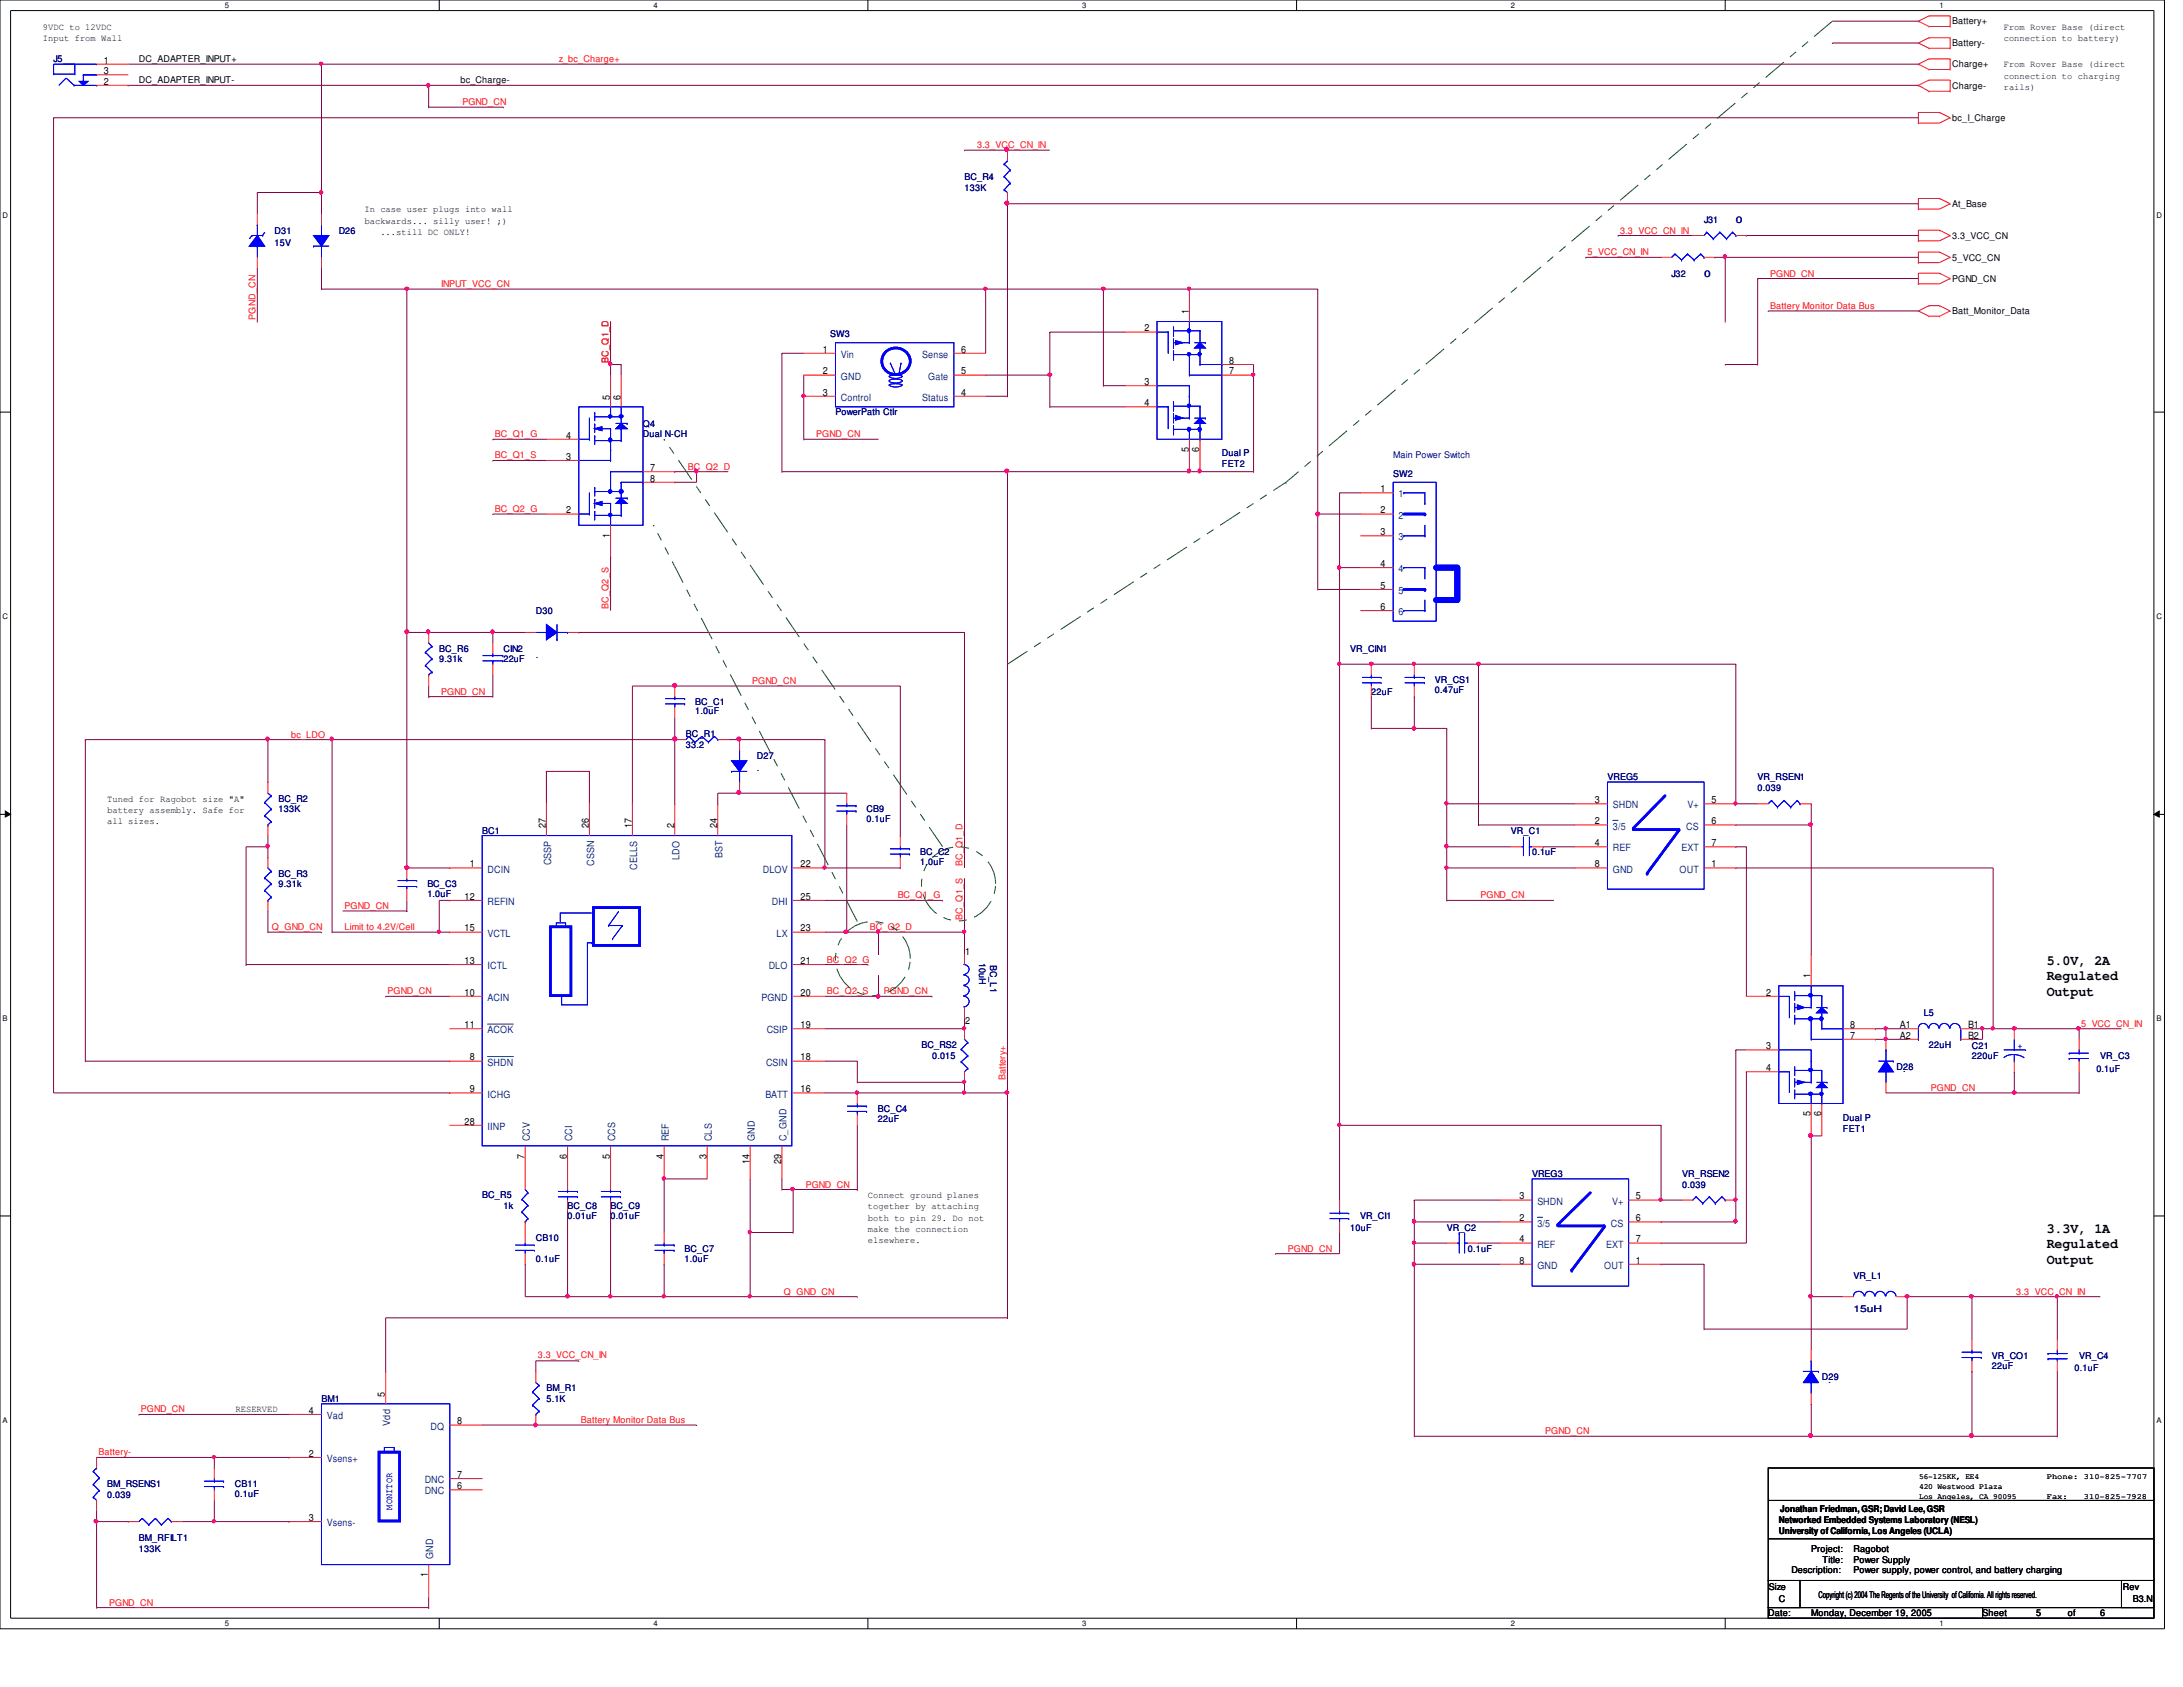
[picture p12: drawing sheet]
<svg xmlns="http://www.w3.org/2000/svg" width="279mm" height="216mm" viewBox="0 0 279 216" stroke-linecap="round" stroke-linejoin="round" font-family="sans-serif">
<defs><g id="words">
<g font-size="1.8">
<text x="262" y="123.5">5.0V, 2A</text>
<text x="262" y="125.5">Regulated</text>
<text x="262" y="127.4">Output</text>
<text x="262" y="157.8">3.3V, 1A</text>
<text x="262" y="159.8">Regulated</text>
<text x="262" y="161.7">Output</text>
</g>
<g font-size="1.3">
<text x="13.3" y="10.8">2</text>
<text x="13.3" y="9.5">3</text>
<text x="13.3" y="8.1">1</text>
<text x="152.1" y="40.2" transform="rotate(-90 152.1 40.2)">1</text>
<text x="105.3" y="45.1">1</text>
<text x="105.3" y="47.9">2</text>
<text x="123" y="47.9">5</text>
<text x="123" y="45.1">6</text>
<text x="146.5" y="42.4">2</text>
<text x="157.3" y="46.6">8</text>
<text x="157.3" y="47.9">7</text>
<text x="78.1" y="51.1" transform="rotate(-90 78.1 51.1)">5</text>
<text x="79.4" y="51.1" transform="rotate(-90 79.4 51.1)">6</text>
<text x="105.3" y="50.6">3</text>
<text x="123" y="50.6">4</text>
<text x="146.5" y="52">4</text>
<text x="146.5" y="49.3">3</text>
<text x="72.5" y="56.1">4</text>
<text x="72.5" y="58.8">3</text>
<text x="152.1" y="57.8" transform="rotate(-90 152.1 57.8)">5</text>
<text x="153.5" y="57.8" transform="rotate(-90 153.5 57.8)">6</text>
<text x="72.5" y="65.7">2</text>
<text x="83.2" y="61.6">8</text>
<text x="83.2" y="60.3">7</text>
<text x="176.7" y="63">1</text>
<text x="176.7" y="65.7">2</text>
<text x="78.1" y="68.8" transform="rotate(-90 78.1 68.8)">1</text>
<text x="176.7" y="68.5">3</text>
<text x="176.7" y="72.6">4</text>
<text x="176.7" y="75.4">5</text>
<text x="176.7" y="78.1">6</text>
<text x="69.8" y="106" transform="rotate(-90 69.8 106)">27</text>
<text x="75.4" y="106" transform="rotate(-90 75.4 106)">26</text>
<text x="80.9" y="106" transform="rotate(-90 80.9 106)">17</text>
<text x="86.3" y="106" transform="rotate(-90 86.3 106)">2</text>
<text x="91.8" y="106" transform="rotate(-90 91.8 106)">24</text>
<text x="204.1" y="102.8">3</text>
<text x="204.1" y="105.5">2</text>
<text x="219" y="102.8">5</text>
<text x="219" y="105.5">6</text>
<text x="60.1" y="111">1</text>
<text x="102.4" y="111">22</text>
<text x="204.1" y="108.3">4</text>
<text x="204.1" y="111">8</text>
<text x="219" y="108.3">7</text>
<text x="219" y="111">1</text>
<text x="59.4" y="115.1">12</text>
<text x="59.4" y="119.2">15</text>
<text x="102.4" y="119.2">23</text>
<text x="102.4" y="115.1">25</text>
<text x="59.4" y="123.4">13</text>
<text x="102.4" y="123.4">21</text>
<text x="123.5" y="122.3">1</text>
<text x="231.7" y="125.2" transform="rotate(-90 231.7 125.2)">1</text>
<text x="59.4" y="127.4">10</text>
<text x="59.4" y="131.6">11</text>
<text x="102.4" y="131.6">19</text>
<text x="102.4" y="127.4">20</text>
<text x="123.5" y="131.1">2</text>
<text x="226.1" y="127.4">2</text>
<text x="236.8" y="131.6">8</text>
<text x="243.2" y="131.6">A1</text>
<text x="251.9" y="131.6">B1</text>
<text x="60.1" y="135.7">8</text>
<text x="102.4" y="135.7">18</text>
<text x="226.1" y="137.1">4</text>
<text x="226.1" y="134.3">3</text>
<text x="236.8" y="132.9">7</text>
<text x="243.2" y="132.9">A2</text>
<text x="251.9" y="132.9">B2</text>
<text x="59.4" y="143.9">28</text>
<text x="60.1" y="139.8">9</text>
<text x="102.4" y="139.8">16</text>
<text x="231.7" y="142.8" transform="rotate(-90 231.7 142.8)">5</text>
<text x="233.1" y="142.8" transform="rotate(-90 233.1 142.8)">6</text>
<text x="67.1" y="148.3" transform="rotate(-90 67.1 148.3)">7</text>
<text x="72.6" y="148.3" transform="rotate(-90 72.6 148.3)">6</text>
<text x="78.1" y="148.3" transform="rotate(-90 78.1 148.3)">5</text>
<text x="84.9" y="148.3" transform="rotate(-90 84.9 148.3)">4</text>
<text x="90.4" y="148.3" transform="rotate(-90 90.4 148.3)">3</text>
<text x="95.9" y="149" transform="rotate(-90 95.9 149)">14</text>
<text x="100" y="149" transform="rotate(-90 100 149)">29</text>
<text x="194.5" y="153.5">3</text>
<text x="209.4" y="153.5">5</text>
<text x="194.5" y="156.3">2</text>
<text x="194.5" y="159">4</text>
<text x="194.5" y="161.7">8</text>
<text x="209.4" y="156.3">6</text>
<text x="209.4" y="159">7</text>
<text x="209.4" y="161.7">1</text>
<text x="49.3" y="178.7" transform="rotate(-90 49.3 178.7)">5</text>
<text x="39.5" y="180.9">4</text>
<text x="58.5" y="182.3">8</text>
<text x="39.5" y="186.4">2</text>
<text x="58.5" y="190.6">6</text>
<text x="58.5" y="189.1">7</text>
<text x="39.5" y="194.6">3</text>
<text x="54.8" y="201.8" transform="rotate(-90 54.8 201.8)">1</text>
</g>
<g font-size="1.3" fill="#004080">
<text x="107.6" y="45.8">Vin</text>
<text x="118" y="45.8">Sense</text>
<text x="107.6" y="48.6">GND</text>
<text x="107.6" y="51.3">Control</text>
<text x="118" y="51.3">Status</text>
<text x="118.8" y="48.6">Gate</text>
<text x="179" y="63.7">1</text>
<text x="179" y="66.4">2</text>
<text x="179" y="69.2">3</text>
<text x="179" y="73.2">4</text>
<text x="179" y="76">5</text>
<text x="179" y="78.7">6</text>
<text x="206.4" y="103.5">SHDN</text>
<text x="206.4" y="106.2">3/5</text>
<text x="215.8" y="106.2">CS</text>
<text x="216" y="103.5">V+</text>
<text x="62.4" y="111.7">DCIN</text>
<text x="70.5" y="110.7" transform="rotate(-90 70.5 110.7)">CSSP</text>
<text x="76" y="110.8" transform="rotate(-90 76 110.8)">CSSN</text>
<text x="81.5" y="111.3" transform="rotate(-90 81.5 111.3)">CELLS</text>
<text x="87" y="110.1" transform="rotate(-90 87 110.1)">LDO</text>
<text x="92.5" y="109.8" transform="rotate(-90 92.5 109.8)">BST</text>
<text x="97.6" y="111.7">DLOV</text>
<text x="206.4" y="109">REF</text>
<text x="206.4" y="111.7">GND</text>
<text x="215" y="111.7">OUT</text>
<text x="215.2" y="109">EXT</text>
<text x="62.4" y="115.8">REFIN</text>
<text x="62.4" y="119.9">VCTL</text>
<text x="98.8" y="115.8">DHI</text>
<text x="99.4" y="119.9">LX</text>
<text x="62.4" y="124">ICTL</text>
<text x="98.4" y="124">DLO</text>
<text x="62.4" y="128.1">ACIN</text>
<text x="97.5" y="128.1">PGND</text>
<text x="62.4" y="132.2">ACOK</text>
<text x="62.4" y="136.4">SHDN</text>
<text x="98" y="136.4">CSIN</text>
<text x="98.1" y="132.2">CSIP</text>
<text x="62.4" y="140.5">ICHG</text>
<text x="98" y="140.5">BATT</text>
<text x="62.4" y="144.6">IINP</text>
<text x="67.8" y="146" transform="rotate(-90 67.8 146)">CCV</text>
<text x="73.2" y="146" transform="rotate(-90 73.2 146)">CCI</text>
<text x="78.7" y="146" transform="rotate(-90 78.7 146)">CCS</text>
<text x="85.6" y="146" transform="rotate(-90 85.6 146)">REF</text>
<text x="91.1" y="146" transform="rotate(-90 91.1 146)">CLS</text>
<text x="96.6" y="146" transform="rotate(-90 96.6 146)">GND</text>
<text x="100.7" y="146" transform="rotate(-90 100.7 146)">C_GND</text>
<text x="196.8" y="154.2">SHDN</text>
<text x="206.3" y="154.2">V+</text>
<text x="196.8" y="157">3/5</text>
<text x="196.8" y="159.7">REF</text>
<text x="205.6" y="159.7">EXT</text>
<text x="206.2" y="157">CS</text>
<text x="196.8" y="162.4">GND</text>
<text x="205.3" y="162.4">OUT</text>
<text x="41.8" y="181.6">Vad</text>
<text x="50" y="182.5" transform="rotate(-90 50 182.5)">Vdd</text>
<text x="55.1" y="183">DQ</text>
<text x="41.8" y="187.1">Vsens+</text>
<text x="54.4" y="191.3">DNC</text>
<text x="54.4" y="189.8">DNC</text>
<text x="41.8" y="195.3">Vsens-</text>
<text x="55.5" y="199.6" transform="rotate(-90 55.5 199.6)">GND</text>
</g>
<g font-size="1.2">
<text x="5.5" y="3.8">9VDC to 12VDC</text>
<text x="5.5" y="5.2">Input from Wall</text>
<text x="249.9" y="3.1">Battery+</text>
<text x="249.9" y="5.9">Battery-</text>
<text x="256.5" y="3.8">From Rover Base (direct</text>
<text x="256.5" y="5.2">connection to battery)</text>
<text x="17.8" y="8">DC_ADAPTER_INPUT+</text>
<text x="17.8" y="10.7">DC_ADAPTER_INPUT-</text>
<text x="58.9" y="10.7">bc_Charge-</text>
<text x="249.9" y="8.6">Charge+</text>
<text x="249.9" y="11.3">Charge-</text>
<text x="256.5" y="8.6">From Rover Base (direct</text>
<text x="256.5" y="10.1">connection to charging</text>
<text x="256.5" y="11.5">rails)</text>
<text x="249.9" y="15.5">bc_I_Charge</text>
<text x="46.7" y="27.2">In case user plugs into wall</text>
<text x="46.7" y="28.6">backwards... silly user! ;)</text>
<text x="249.9" y="26.5">At_Base</text>
<text x="48.7" y="30.1">...still DC ONLY!</text>
<text x="249.9" y="33.4">5_VCC_CN</text>
<text x="249.9" y="30.6">3.3_VCC_CN</text>
<text x="249.9" y="36.1">PGND_CN</text>
<text x="249.9" y="40.2">Batt_Monitor_Data</text>
<text x="13.7" y="102.6">Tuned for Ragobot size &quot;A&quot;</text>
<text x="13.7" y="104.1">battery assembly. Safe for</text>
<text x="13.7" y="105.5">all sizes.</text>
<text x="111.1" y="153.3">Connect ground planes</text>
<text x="111.1" y="154.8">together by attaching</text>
<text x="111.1" y="156.2">both to pin 29. Do not</text>
<text x="111.1" y="157.6">make the connection</text>
<text x="111.1" y="159.1">elsewhere.</text>
<text x="30.1" y="180.8">RESERVED</text>
<text x="227.7" y="194.9">Networked Embedded Systems Laboratory (NESL)</text>
<text x="227.7" y="196.3">University of California, Los Angeles (UCLA)</text>
<text x="227.8" y="193.5">Jonathan Friedman, GSR; David Lee, GSR</text>
<text x="226.4" y="203.5">Size</text>
<text x="229.3" y="201.3">Description:</text>
<text x="231.8" y="198.6">Project:</text>
<text x="233.3" y="200">Title:</text>
<text x="237.2" y="198.6">Ragobot</text>
<text x="237.2" y="200">Power Supply</text>
<text x="237.2" y="201.3">Power supply, power control, and battery charging</text>
<text x="271.7" y="203.5">Rev</text>
<text x="226.3" y="206.8">Date:</text>
<text x="227.7" y="205.1">C</text>
<text x="231.8" y="206.8">Monday, December 19, 2005</text>
<text x="232.7" y="204.6">Copyright (c) 2004 The Regents of the University of California. All rights reserved.</text>
<text x="253.7" y="206.8">Sheet</text>
<text x="260.6" y="206.8">5</text>
<text x="264.7" y="206.8">of</text>
<text x="268.8" y="206.8">6</text>
<text x="273" y="205.1">B3.N</text>
</g>
<g font-size="1.2" fill="#000080">
<text x="6.9" y="8">J5</text>
<text x="123.4" y="23">BC_R4</text>
<text x="35.1" y="29.9">D31</text>
<text x="43.3" y="29.9">D26</text>
<text x="123.4" y="24.4">133K</text>
<text x="218.1" y="28.5">J31</text>
<text x="222.2" y="28.5">0</text>
<text x="35.1" y="31.5">15V</text>
<text x="214" y="35.4">J32</text>
<text x="218.1" y="35.4">0</text>
<text x="106.3" y="43.1">SW3</text>
<text x="106.9" y="53.2">PowerPath Ctlr</text>
<text x="82.3" y="54.6">Q4</text>
<text x="82.3" y="56">Dual N-CH</text>
<text x="156.4" y="59.8">FET2</text>
<text x="156.4" y="58.4">Dual P</text>
<text x="178.3" y="58.7">Main Power Switch</text>
<text x="178.3" y="61">SW2</text>
<text x="56.2" y="83.4">BC_R6</text>
<text x="64.4" y="83.4">CIN2</text>
<text x="68.6" y="78.6">D30</text>
<text x="172.8" y="83.4">VR_CIN1</text>
<text x="56.2" y="84.8">9.31k</text>
<text x="64.4" y="84.8">22uF</text>
<text x="68.6" y="84.2">.</text>
<text x="175.5" y="88.9">22uF</text>
<text x="183.6" y="87.5">VR_CS1</text>
<text x="183.6" y="88.7">0.47uF</text>
<text x="87.8" y="94.3">BC_R1</text>
<text x="87.8" y="95.8">33.2</text>
<text x="89" y="90.3">BC_C1</text>
<text x="89" y="91.4">1.0uF</text>
<text x="96.9" y="97.1">D27</text>
<text x="96.9" y="98.7">.</text>
<text x="205.7" y="99.8">VREG5</text>
<text x="225" y="99.8">VR_RSEN1</text>
<text x="225" y="101.2">0.039</text>
<text x="35.6" y="102.6">BC_R2</text>
<text x="35.6" y="104">133K</text>
<text x="61.7" y="106.7">BC1</text>
<text x="110.9" y="104">CB9</text>
<text x="110.9" y="105.2">0.1uF</text>
<text x="193.4" y="106.7">VR_C1</text>
<text x="35.6" y="112.2">BC_R3</text>
<text x="35.6" y="113.5">9.31k</text>
<text x="54.7" y="113.5">BC_C3</text>
<text x="117.8" y="109.5">BC_C2</text>
<text x="117.8" y="110.7">1.0uF</text>
<text x="196.1" y="109.5">0.1uF</text>
<text x="54.7" y="114.8">1.0uF</text>
<text x="125.3" y="123.2" transform="rotate(90 125.3 123.2)">10uH</text>
<text x="126.7" y="123.4" transform="rotate(90 126.7 123.4)">BC_L1</text>
<text x="246.2" y="130">L5</text>
<text x="117.9" y="134.1">BC_RS2</text>
<text x="119.3" y="135.5">0.015</text>
<text x="242.7" y="136.9">D28</text>
<text x="243.6" y="137.2">.</text>
<text x="246.9" y="134.1">22uH</text>
<text x="252.4" y="134.3">C21</text>
<text x="252.4" y="135.5">220uF</text>
<text x="268.3" y="137.2">0.1uF</text>
<text x="268.8" y="135.5">VR_C3</text>
<text x="112.4" y="142.3">BC_C4</text>
<text x="112.4" y="143.6">22uF</text>
<text x="235.9" y="143.4">Dual P</text>
<text x="235.9" y="144.9">FET1</text>
<text x="61.7" y="153.3">BC_R5</text>
<text x="64.4" y="154.7">1k</text>
<text x="72.6" y="154.7">BC_C8</text>
<text x="78.1" y="154.7">BC_C9</text>
<text x="196.1" y="150.6">VREG3</text>
<text x="215.3" y="150.6">VR_RSEN2</text>
<text x="215.3" y="152">0.039</text>
<text x="68.6" y="158.8">CB10</text>
<text x="68.6" y="161.5">0.1uF</text>
<text x="72.6" y="156">0.01uF</text>
<text x="78.1" y="156">0.01uF</text>
<text x="87.6" y="160.2">BC_C7</text>
<text x="87.6" y="161.5">1.0uF</text>
<text x="172.8" y="157.5">10uF</text>
<text x="174.1" y="156">VR_CI1</text>
<text x="185.2" y="157.5">VR_C2</text>
<text x="187.9" y="160.2">0.1uF</text>
<text x="237.2" y="163.7">VR_L1</text>
<text x="237.2" y="167.9">15uH</text>
<text x="254.9" y="173.9">VR_CO1</text>
<text x="266.1" y="173.9">VR_C4</text>
<text x="41.1" y="179.4">BM1</text>
<text x="69.9" y="178.1">BM_R1</text>
<text x="69.9" y="179.4">5.1K</text>
<text x="233.2" y="176.6">D29</text>
<text x="234" y="177">.</text>
<text x="254.9" y="175.2">22uF</text>
<text x="265.5" y="175.5">0.1uF</text>
<text x="13.7" y="190.3">BM_RSENS1</text>
<text x="13.7" y="191.8">0.039</text>
<text x="30.1" y="190.3">CB11</text>
<text x="30.1" y="191.6">0.1uF</text>
<text x="17.8" y="197.2">BM_RFILT1</text>
<text x="17.8" y="198.6">133K</text>
</g>
<g font-size="1.2" fill="#f00">
<text x="71.5" y="8">z_bc_Charge+</text>
<text x="59.2" y="13.5">PGND_CN</text>
<text x="125.1" y="19">3.3_VCC_CN_IN</text>
<text x="207.3" y="29.9">3.3_VCC_CN_IN</text>
<text x="203.2" y="32.7">5_VCC_CN_IN</text>
<text x="226.6" y="35.4">PGND_CN</text>
<text x="32.7" y="40.9" transform="rotate(-90 32.7 40.9)">PGND_CN</text>
<text x="56.5" y="36.7">INPUT_VCC_CN</text>
<text x="226.6" y="39.5">Battery Monitor Data Bus</text>
<text x="77.9" y="46.4" transform="rotate(-90 77.9 46.4)">BC_Q1_D</text>
<text x="63.3" y="56">BC_Q1_G</text>
<text x="63.3" y="58.7">BC_Q1_S</text>
<text x="104.5" y="56">PGND_CN</text>
<text x="63.3" y="65.5">BC_Q2_G</text>
<text x="88.1" y="60.1">BC_Q2_D</text>
<text x="77.9" y="77.9" transform="rotate(-90 77.9 77.9)">BC_Q2_S</text>
<text x="56.5" y="88.9">PGND_CN</text>
<text x="96.3" y="87.5">PGND_CN</text>
<text x="37.3" y="94.4">bc_LDO</text>
<text x="123.2" y="110.8" transform="rotate(-90 123.2 110.8)">BC_Q1_D</text>
<text x="34.8" y="119">Q_GND_CN</text>
<text x="44.1" y="119">Limit to 4.2V/Cell</text>
<text x="44.1" y="116.3">PGND_CN</text>
<text x="111.3" y="119">BC_Q2_D</text>
<text x="114.9" y="115">BC_Q1_G</text>
<text x="123.2" y="117.7" transform="rotate(-90 123.2 117.7)">BC_Q1_S</text>
<text x="189.5" y="115">PGND_CN</text>
<text x="105.8" y="123.2">BC_Q2_G</text>
<text x="49.6" y="127.3">PGND_CN</text>
<text x="105.8" y="127.3">BC_Q2_S</text>
<text x="113.1" y="127.3">PGND_CN</text>
<text x="266.4" y="131.4">5_VCC_CN_IN</text>
<text x="128.7" y="138.3" transform="rotate(-90 128.7 138.3)">Battery+</text>
<text x="247.1" y="139.6">PGND_CN</text>
<text x="103.1" y="152">PGND_CN</text>
<text x="164.8" y="160.2">PGND_CN</text>
<text x="100.3" y="165.7">Q_GND_CN</text>
<text x="258.1" y="165.7">3.3_VCC_CN_IN</text>
<text x="68.8" y="173.8">3.3_VCC_CN_IN</text>
<text x="18" y="180.8">PGND_CN</text>
<text x="74.3" y="182.1">Battery Monitor Data Bus</text>
<text x="197.8" y="183.6">PGND_CN</text>
<text x="12.6" y="186.3">Battery-</text>
<text x="14" y="205.5">PGND_CN</text>
</g>
<g font-size="1.2" fill="#00f">
<text x="258.2" y="134.3">+</text>
<text x="50.2" y="193.2" transform="rotate(-90 50.2 193.2)">MONITOR</text>
</g>
<g font-size="1">
<text x="28.8" y="1">5</text>
<text x="83.7" y="1">4</text>
<text x="138.5" y="1">3</text>
<text x="193.4" y="1">2</text>
<text x="248.2" y="1">1</text>
<text x=".3" y="27.9">D</text>
<text x="276" y="27.9">D</text>
<text x=".3" y="79.2">C</text>
<text x="276" y="79.2">C</text>
<text x=".3" y="130.7">B</text>
<text x="276" y="130.7">B</text>
<text x=".3" y="182.1">A</text>
<text x="276" y="182.1">A</text>
<text x="245.6" y="189.3">56-125KK, EE4</text>
<text x="245.6" y="190.6">420 Westwood Plaza</text>
<text x="245.6" y="191.9">Los Angeles, CA 90095</text>
<text x="262" y="189.3">Phone: 310-825-7707</text>
<text x="262" y="191.9">Fax:</text>
<text x="266.7" y="191.9">310-825-7928</text>
<text x="28.8" y="208.1">5</text>
<text x="83.7" y="208.1">4</text>
<text x="138.5" y="208.1">3</text>
<text x="193.4" y="208.1">2</text>
<text x="248.2" y="208.1">1</text>
</g>
</g></defs>
<path d="M0 0h277v208.4h-277zM1.4 1.4h274.3v205.7h-274.3z" fill="none" stroke="#000" stroke-width=".13"/>
<g fill="#fff">
<path d="M28.8 .2h.5v1.1h-.5z"/>
<path d="M28.8 207.3h.5v1.1h-.5z"/>
</g>
<path d="M56.2 0v1.4M56.2 207.1v1.3" fill="none" stroke="#000" stroke-width=".13"/>
<g fill="#fff">
<path d="M83.7 .2h.5v1.1h-.5z"/>
<path d="M83.7 207.3h.5v1.1h-.5z"/>
</g>
<path d="M111.1 0v1.4M111.1 207.1v1.3" fill="none" stroke="#000" stroke-width=".13"/>
<g fill="#fff">
<path d="M138.5 .2h.5v1.1h-.5z"/>
<path d="M138.5 207.3h.5v1.1h-.5z"/>
</g>
<path d="M165.9 0v1.4M165.9 207.1v1.3" fill="none" stroke="#000" stroke-width=".13"/>
<g fill="#fff">
<path d="M193.4 .2h.5v1.1h-.5z"/>
<path d="M193.4 207.3h.5v1.1h-.5z"/>
</g>
<path d="M220.8 0v1.4M220.8 207.1v1.3" fill="none" stroke="#000" stroke-width=".13"/>
<g fill="#fff">
<path d="M248.2 .2h.6v1.1h-.6z"/>
<path d="M248.2 207.3h.6v1.1h-.6z"/>
<path d="M.3 27h.6v1.1h-.6z"/>
<path d="M276 27h.6v1.1h-.6z"/>
<path d="M.3 78.4h.6v1.1h-.6z"/>
<path d="M276 78.4h.6v1.1h-.6z"/>
</g>
<path d="M0 52.7h1.4M275.7 52.7h1.3" fill="none" stroke="#000" stroke-width=".13"/>
<g fill="#fff">
<path d="M.3 129.9h.6v1.1h-.6z"/>
<path d="M276 129.9h.6v1.1h-.6z"/>
</g>
<path d="M0 104.2h1.4M.7 103.8l.7 .4-.7 .4zM275.7 104.2l.7-.4v.8zM275.7 104.2h1.3" fill="none" stroke="#000" stroke-width=".13"/>
<path d="M.7 103.8l.7 .4-.7 .4zM275.7 104.2l.7-.4v.8z" fill="#000"/>
<g fill="#fff">
<path d="M.3 181.3h.6v1.1h-.6z"/>
<path d="M276 181.3h.6v1.1h-.6z"/>
</g>
<path d="M0 155.6h1.4M275.7 155.6h1.3" fill="none" stroke="#000" stroke-width=".13"/>
<path d="M34.3 119.3h.1M34.3 116.6v2.7M109.7 138.5h13.7M123.4 138.5h.1" fill="none" stroke="#800040" stroke-width=".13"/>
<path d="M123.2 138.3h.3l.1 .1-.1 .2-.1 .1-.2-.1z" fill-rule="evenodd" fill="#f0f"/>
<path d="M123.2 138.3h.3l.1 .1-.1 .2-.1 .1-.2-.1z" fill="none" stroke="#f0f" stroke-width=".13"/>
<path d="M6.9 15.1h.1M6.9 15.1h238.6M223.5 30.1h.1M223.5 30.1h22M91.9 101.5h2.8M94.7 101.5h.1M105.6 119.3h2.8M108.4 119.3h.1" fill="none" stroke="#800040" stroke-width=".13"/>
<path d="M94.3 101.3l.3-.1h.1l.1 .2-.2 .3-.2-.1z" fill-rule="evenodd" fill="#f0f"/>
<path d="M94.3 101.3l.3-.1h.1l.1 .2-.2 .3-.2-.1z" fill="none" stroke="#f0f" stroke-width=".13"/>
<path d="M34.3 94.7h8.2M42.5 94.7h.1M34.3 108.4h.1M34.3 106.9v1.5M109.7 139.9h13.7M123.4 139.9h.1M68.6 175.5h.1M68.6 174.2v1.3" fill="none" stroke="#800040" stroke-width=".13"/>
<path d="M34.1 94.4h.3l.1 .2-.3 .2-.2-.2z" fill-rule="evenodd" fill="#f0f"/>
<path d="M34.1 94.4h.3l.1 .2-.3 .2-.2-.2z" fill="none" stroke="#f0f" stroke-width=".13"/>
<path d="M16.4 8.2h24.7M41.1 8.2h.1" fill="none" stroke="#800040" stroke-width=".13"/>
<path d="M40.9 8h.3l.1 .1-.1 .2-.1 .1-.2-.1z" fill-rule="evenodd" fill="#f0f"/>
<path d="M40.9 8h.3l.1 .1-.1 .2-.1 .1-.2-.1z" fill="none" stroke="#f0f" stroke-width=".13"/>
<path d="M234.5 2.7h11M245.5 2.7h.1M41.1 24.6h.1M41.1 24.6v2.8M42.5 94.7v24.6M42.5 119.3h.1M94.7 101.5h13.7M108.4 101.5h.1M31.5 123.4h.1M31.5 123.4h26.1M49.4 127.5h.1M49.4 127.5h8.2" fill="none" stroke="#800040" stroke-width=".13"/>
<path d="M42.3 94.4h.3l.1 .2-.3 .2-.2-.2z" fill-rule="evenodd" fill="#f0f"/>
<path d="M42.3 94.4h.3l.1 .2-.3 .2-.2-.2z" fill="none" stroke="#f0f" stroke-width=".13"/>
<path d="M42.5 94.7h43.9M86.4 94.7h.1M68.6 174.2h5.5M74.1 174.2h.1" fill="none" stroke="#800040" stroke-width=".13"/>
<path d="M86.1 94.4l.3-.1 .1 .1 .1 .2-.2 .2-.2-.1z" fill-rule="evenodd" fill="#f0f"/>
<path d="M86.1 94.4l.3-.1 .1 .1 .1 .2-.2 .2-.2-.1z" fill="none" stroke="#f0f" stroke-width=".13"/>
<path d="M96 157.7h.1M96 150.9v6.8" fill="none" stroke="#800040" stroke-width=".13"/>
<path d="M95.8 157.5h.3l.1 .1-.1 .2-.2 .1-.1-.1z" fill-rule="evenodd" fill="#f0f"/>
<path d="M95.8 157.5h.3l.1 .1-.1 .2-.2 .1-.1-.1z" fill="none" stroke="#f0f" stroke-width=".13"/>
<path d="M86.4 94.7h.1M86.4 91.9v2.8M91.9 102.9h.1M91.9 101.5v1.4" fill="none" stroke="#800040" stroke-width=".13"/>
<path d="M86.1 94.4l.3-.1 .1 .1 .1 .2-.2 .2-.2-.1z" fill-rule="evenodd" fill="#f0f"/>
<path d="M86.1 94.4l.3-.1 .1 .1 .1 .2-.2 .2-.2-.1z" fill="none" stroke="#f0f" stroke-width=".13"/>
<path d="M34.3 94.7v5.4M105.6 94.7v16.4M34.3 100.1h.1M105.6 111.1h.1M10.9 135.8h46.7M57.6 135.8h.1M96 165.9h13.7M109.7 165.9h.1" fill="none" stroke="#800040" stroke-width=".13"/>
<path d="M95.8 165.7h.3l.1 .2-.1 .1-.2 .1-.1-.1z" fill-rule="evenodd" fill="#f0f"/>
<path d="M95.8 165.7h.3l.1 .2-.1 .1-.2 .1-.1-.1z" fill="none" stroke="#f0f" stroke-width=".13"/>
<path d="M6.9 15.1h.1M6.9 15.1v124.8M93.2 94.7h12.4M94.7 94.7h.1M105.6 94.7h.1" fill="none" stroke="#800040" stroke-width=".13"/>
<path d="M94.3 94.4l.3-.1 .1 .1 .1 .2-.2 .2-.2-.1z" fill-rule="evenodd" fill="#f0f"/>
<path d="M94.3 94.4l.3-.1 .1 .1 .1 .2-.2 .2-.2-.1z" fill="none" stroke="#f0f" stroke-width=".13"/>
<path d="M86.4 94.7v8.2M31.5 108.4h2.8M34.3 108.4h.1M56.2 115.2h1.4M57.6 115.2h.1M86.4 102.9h.1" fill="none" stroke="#800040" stroke-width=".13"/>
<path d="M34.1 108.1h.3l.1 .2-.3 .2-.2-.2z" fill-rule="evenodd" fill="#f0f"/>
<path d="M34.1 108.1h.3l.1 .2-.3 .2-.2-.2z" fill="none" stroke="#f0f" stroke-width=".13"/>
<path d="M56.2 119.3h.1M56.2 119.3h1.4M56.2 115.2v4.1M57.6 119.3h.1M105.6 115.2h15M120.6 115.2h.1" fill="none" stroke="#800040" stroke-width=".13"/>
<path d="M56 119.1h.3l.1 .1-.1 .2-.2 .1-.1-.1z" fill-rule="evenodd" fill="#f0f"/>
<path d="M56 119.1h.3l.1 .1-.1 .2-.2 .1-.1-.1z" fill="none" stroke="#f0f" stroke-width=".13"/>
<path d="M226.3 39.8h.1M226.3 39.8h19.2M115.2 87.8v19.1M31.5 108.4v15M105.6 111.1h9.6M115.2 106.9h.1M115.2 111.1h.1M6.9 139.9h50.7M31.5 123.4h.1M57.6 139.9h.1" fill="none" stroke="#800040" stroke-width=".13"/>
<path d="M105.4 110.9h.3v.1v.2l-.2 .1-.1-.1z" fill-rule="evenodd" fill="#f0f"/>
<path d="M105.4 110.9h.3v.1v.2l-.2 .1-.1-.1z" fill="none" stroke="#f0f" stroke-width=".13"/>
<path d="M42.5 119.3h13.7M56.2 119.3h.1M85 150.9h.1M85 150.9h5.5" fill="none" stroke="#800040" stroke-width=".13"/>
<path d="M84.8 150.7h.3l.1 .1-.1 .2h-.2h-.1z" fill-rule="evenodd" fill="#f0f"/>
<path d="M84.8 150.7h.3l.1 .1-.1 .2h-.2h-.1z" fill="none" stroke="#f0f" stroke-width=".13"/>
<path d="M225 35.6h.1M225 35.6h20.5M123.4 80.9h.1M123.4 80.9v30.2M123.4 112.4h.1M123.4 112.4v9.7M105.6 123.4h5.5M111.1 123.4h.1M123.4 122.1h.1M68.6 182.4h20.6M89.2 182.4h.1" fill="none" stroke="#800040" stroke-width=".13"/>
<path d="M123.2 119.1h.3l.1 .1-.1 .2-.1 .1-.2-.1z" fill-rule="evenodd" fill="#f0f"/>
<path d="M123.2 119.1h.3l.1 .1-.1 .2-.1 .1-.2-.1z" fill="none" stroke="#f0f" stroke-width=".13"/>
<path d="M108.4 119.3h.1M108.4 105.6v13.7" fill="none" stroke="#800040" stroke-width=".13"/>
<path d="M108.1 119.1l.2-.1 .2 .2-.2 .3-.2-.1z" fill-rule="evenodd" fill="#f0f"/>
<path d="M108.1 119.1l.2-.1 .2 .2-.2 .3-.2-.1z" fill="none" stroke="#f0f" stroke-width=".13"/>
<path d="M75.4 98.7h.1M75.4 98.7v4.2M171.4 85h.1M171.4 85h4.1M112.4 119.3v2.8M112.4 122.1h.1" fill="none" stroke="#800040" stroke-width=".13"/>
<path d="M171.2 84.8h.3l.1 .1-.1 .2-.1 .1-.2-.1z" fill-rule="evenodd" fill="#f0f"/>
<path d="M171.2 84.8h.3l.1 .1-.1 .2-.1 .1-.2-.1z" fill="none" stroke="#f0f" stroke-width=".13"/>
<path d="M123.4 131.7h.1M123.4 130.3v1.4" fill="none" stroke="#800040" stroke-width=".13"/>
<path d="M123.2 131.5h.3l.1 .1-.1 .1-.1 .1-.2-.1z" fill-rule="evenodd" fill="#f0f"/>
<path d="M123.2 131.5h.3l.1 .1-.1 .1-.1 .1-.2-.1z" fill="none" stroke="#f0f" stroke-width=".13"/>
<path d="M108.4 119.3h4M112.4 119.3h.1" fill="none" stroke="#800040" stroke-width=".13"/>
<path d="M108.1 119.1l.2-.1 .2 .2-.2 .3-.2-.1z" fill-rule="evenodd" fill="#f0f"/>
<path d="M108.1 119.1l.2-.1 .2 .2-.2 .3-.2-.1z" fill="none" stroke="#f0f" stroke-width=".13"/>
<path d="M112.2 119.1h.3l.1 .1-.1 .2-.1 .1-.2-.1z" fill-rule="evenodd" fill="#f0f"/>
<path d="M112.2 119.1h.3l.1 .1-.1 .2-.1 .1-.2-.1z" fill="none" stroke="#f0f" stroke-width=".13"/>
<path d="M112.4 119.3h11M123.4 119.3h.1M105.6 131.7h17.8M123.4 131.7h.1M12.4 186.5h15M27.4 186.5h.1" fill="none" stroke="#800040" stroke-width=".13"/>
<path d="M27.2 186.3h.3l.1 .1-.1 .2-.2 .1-.1-.1z" fill-rule="evenodd" fill="#f0f"/>
<path d="M27.2 186.3h.3l.1 .1-.1 .2-.2 .1-.1-.1z" fill="none" stroke="#f0f" stroke-width=".13"/>
<path d="M27.4 194.7h9.6M37 194.7h.1" fill="none" stroke="#800040" stroke-width=".13"/>
<path d="M27.2 194.5h.3l.1 .1-.1 .2-.2 .1-.1-.1z" fill-rule="evenodd" fill="#f0f"/>
<path d="M27.2 194.5h.3l.1 .1-.1 .2-.2 .1-.1-.1z" fill="none" stroke="#f0f" stroke-width=".13"/>
<g fill="none" stroke="#800040" stroke-width=".13">
<path d="M52.1 116.6h.1M52.1 115.2v1.4M109.7 138.5h.1M109.7 135.8v2.7M123.4 139.9h.1M123.4 139.9h5.5M123.4 138.5v1.4M128.9 139.9h.1M49.4 175.5h.1M49.4 168.7v6.8M27.4 194.7h.1M27.4 187.9h.1"/>
<path d="M27.4 192v2.7M37 186.5h.1M37 186.5h-9.6v1.4"/>
</g>
<path d="M123.2 139.7h.3l.1 .1-.1 .1-.1 .1-.2-.1z" fill-rule="evenodd" fill="#f0f"/>
<path d="M123.2 139.7h.3l.1 .1-.1 .1-.1 .1-.2-.1z" fill="none" stroke="#f0f" stroke-width=".13"/>
<path d="M105.6 135.8h4.1M109.7 135.8h.1M49.4 168.7h79.5M128.9 168.7h.1M61.7 182.4h6.9M68.6 182.4h.1" fill="none" stroke="#800040" stroke-width=".13"/>
<path d="M68.4 182.2h.3v.2l-.2 .2-.2-.2z" fill-rule="evenodd" fill="#f0f"/>
<path d="M68.4 182.2h.3v.2l-.2 .2-.2-.2z" fill="none" stroke="#f0f" stroke-width=".13"/>
<path d="M105.6 139.9h4.1M109.7 139.9h.1" fill="none" stroke="#800040" stroke-width=".13"/>
<path d="M109.5 139.7h.3l.1 .1-.1 .1-.2 .1-.1-.1z" fill-rule="evenodd" fill="#f0f"/>
<path d="M109.5 139.7h.3l.1 .1-.1 .1-.2 .1-.1-.1z" fill="none" stroke="#f0f" stroke-width=".13"/>
<path d="M234.5 5.5h.1M234.5 5.5h11M128.9 139.9v28.8M128.9 168.7h.1" fill="none" stroke="#800040" stroke-width=".13"/>
<path d="M128.7 139.7l.2-.1 .2 .2-.2 .2-.2-.1z" fill-rule="evenodd" fill="#f0f"/>
<path d="M128.7 139.7l.2-.1 .2 .2-.2 .2-.2-.1z" fill="none" stroke="#f0f" stroke-width=".13"/>
<path d="M168.7 75.4h.1M168.7 65.8h.1M168.7 75.4h5.5M168.7 65.8h5.5M171.4 72.6h.1M171.4 72.6h2.8M52.1 111.1h5.5M57.6 111.1h.1" fill="none" stroke="#800040" stroke-width=".13"/>
<path d="M51.9 110.9l.2-.1 .2 .2-.2 .3-.2-.1z" fill-rule="evenodd" fill="#f0f"/>
<path d="M51.9 110.9l.2-.1 .2 .2-.2 .3-.2-.1z" fill="none" stroke="#f0f" stroke-width=".13"/>
<path d="M52.1 80.9h.1M52.1 80.9v30.2" fill="none" stroke="#800040" stroke-width=".13"/>
<path d="M51.9 110.9l.2-.1 .2 .2-.2 .3-.2-.1z" fill-rule="evenodd" fill="#f0f"/>
<path d="M51.9 110.9l.2-.1 .2 .2-.2 .3-.2-.1z" fill="none" stroke="#f0f" stroke-width=".13"/>
<path d="M51.8 80.7l.3-.1 .1 .1 .1 .2-.2 .2-.2-.1z" fill-rule="evenodd" fill="#f0f"/>
<path d="M51.8 80.7l.3-.1 .1 .1 .1 .2-.2 .2-.2-.1z" fill="none" stroke="#f0f" stroke-width=".13"/>
<path d="M41.1 8.2h.1M41.1 8.2h204.4M41.1 34.3h.1M41.1 34.3v2.7M171.4 72.6h.1M171.4 72.6v12.4M23.3 194.7h4.1M27.4 194.7h.1M12.4 205.7h42.5M54.9 205.7h.1" fill="none" stroke="#800040" stroke-width=".13"/>
<path d="M171.2 72.5h.3l.1 .1-.2 .3-.2-.3z" fill-rule="evenodd" fill="#f0f"/>
<path d="M171.2 72.5h.3l.1 .1-.2 .3-.2-.3z" fill="none" stroke="#f0f" stroke-width=".13"/>
<path d="M101.5 152.2h.1M101.5 152.2v5.5" fill="none" stroke="#800040" stroke-width=".13"/>
<path d="M101.2 152h.2l.3 .1-.3 .3-.2-.1z" fill-rule="evenodd" fill="#f0f"/>
<path d="M101.2 152h.2l.3 .1-.3 .3-.2-.1z" fill="none" stroke="#f0f" stroke-width=".13"/>
<path d="M185.2 108.4h.1M185.2 108.4v2.7" fill="none" stroke="#800040" stroke-width=".13"/>
<path d="M185 108.1h.2l.1 .2-.2 .2-.2-.2z" fill-rule="evenodd" fill="#f0f"/>
<path d="M185 108.1h.2l.1 .2-.2 .2-.2-.2z" fill="none" stroke="#f0f" stroke-width=".13"/>
<path d="M105.6 127.5h6.8M112.4 127.5h.1" fill="none" stroke="#800040" stroke-width=".13"/>
<path d="M112.2 127.3h.3l.1 .2-.2 .3-.2-.3z" fill-rule="evenodd" fill="#f0f"/>
<path d="M112.2 127.3h.3l.1 .2-.2 .3-.2-.3z" fill="none" stroke="#f0f" stroke-width=".13"/>
<path d="M171.4 63.1h.1M171.4 63.1h2.8M80.9 87.8h5.5M86.4 87.8h.1M175.5 89.2h.1M175.5 89.2v4" fill="none" stroke="#800040" stroke-width=".13"/>
<path d="M86.1 87.6l.3-.1h.1l.1 .2-.2 .3-.2-.1z" fill-rule="evenodd" fill="#f0f"/>
<path d="M86.1 87.6l.3-.1h.1l.1 .2-.2 .3-.2-.1z" fill="none" stroke="#f0f" stroke-width=".13"/>
<path d="M171.4 85h.1M171.4 85v59M100.1 152.2h.1M100.1 150.9v1.3" fill="none" stroke="#800040" stroke-width=".13"/>
<path d="M171.2 143.8h.3l.1 .1-.1 .2-.1 .1-.2-.1z" fill-rule="evenodd" fill="#f0f"/>
<path d="M171.2 143.8h.3l.1 .1-.1 .2-.1 .1-.2-.1z" fill="none" stroke="#f0f" stroke-width=".13"/>
<path d="M78.1 46.7h.1M78.1 46.7h1.4M78.1 46.7v1.3M79.5 46.7h.1M79.5 46.7v1.3" fill="none" stroke="#800040" stroke-width=".13"/>
<path d="M77.9 46.4h.3l.1 .2-.2 .2-.2-.2z" fill-rule="evenodd" fill="#f0f"/>
<path d="M77.9 46.4h.3l.1 .2-.2 .2-.2-.2z" fill="none" stroke="#f0f" stroke-width=".13"/>
<path d="M63.1 56.2h.1M63.1 58.9h.1M63.1 56.2h6.8M63.1 58.9h6.8M63.1 65.8h.1M63.1 65.8h6.8M78.1 71.3h.1M78.1 71.3v6.8M86.4 61.7h.1M89.2 60.4h.1M89.2 60.4v1.3h-2.8M89.2 60.4h4" fill="none" stroke="#800040" stroke-width=".13"/>
<path d="M89 60.1h.2l.1 .2-.2 .2-.2-.2z" fill-rule="evenodd" fill="#f0f"/>
<path d="M89 60.1h.2l.1 .2-.2 .2-.2-.2z" fill="none" stroke="#f0f" stroke-width=".13"/>
<path d="M34.3 109.7h.1M34.3 108.4v1.3M67.2 161.8h.1M67.2 161.8v4.1M78.1 165.9h6.9M85 165.9h.1" fill="none" stroke="#800040" stroke-width=".13"/>
<path d="M77.9 165.7h.3l.1 .2-.1 .1-.1 .1-.2-.1z" fill-rule="evenodd" fill="#f0f"/>
<path d="M77.9 165.7h.3l.1 .2-.1 .1-.1 .1-.2-.1z" fill="none" stroke="#f0f" stroke-width=".13"/>
<path d="M84.8 165.7h.3l.1 .2-.1 .1-.2 .1-.1-.1z" fill-rule="evenodd" fill="#f0f"/>
<path d="M84.8 165.7h.3l.1 .2-.1 .1-.2 .1-.1-.1z" fill="none" stroke="#f0f" stroke-width=".13"/>
<path d="M189.2 85h.1M189.2 85v20.6M189.2 105.6h.1M189.2 105.6h12.4M171.4 144h.1M171.4 144v9.6" fill="none" stroke="#800040" stroke-width=".13"/>
<path d="M189 84.8h.2l.3 .1-.3 .3-.2-.1z" fill-rule="evenodd" fill="#f0f"/>
<path d="M189 84.8h.2l.3 .1-.3 .3-.2-.1z" fill="none" stroke="#f0f" stroke-width=".13"/>
<path d="M197.5 108.4h.1M197.5 108.4h4.1M222.2 105.6h.1M231.8 102.9h.1M231.8 102.9v2.7h-9.6" fill="none" stroke="#800040" stroke-width=".13"/>
<path d="M231.5 105.4l.2-.1 .3 .2-.3 .2h-.2z" fill-rule="evenodd" fill="#f0f"/>
<path d="M231.5 105.4l.2-.1 .3 .2-.3 .2h-.2z" fill="none" stroke="#f0f" stroke-width=".13"/>
<path d="M189.2 85h.1M189.2 85h33M222.2 85h.1M222.2 85v17.9M222.2 108.4h.1M222.2 111.1h.1M222.2 108.4h1.3M222.2 111.1h32.9" fill="none" stroke="#800040" stroke-width=".13"/>
<path d="M222 102.7h.2l.1 .1-.1 .1-.1 .1-.1-.1z" fill-rule="evenodd" fill="#f0f"/>
<path d="M222 102.7h.2l.1 .1-.1 .1-.1 .1-.1-.1z" fill="none" stroke="#f0f" stroke-width=".13"/>
<g fill="none" stroke="#800040" stroke-width=".13">
<path d="M54.9 13.7h9.5M64.4 13.7h.1M80.9 87.8v15.1M181 89.2h.1M181 89.2v4M80.9 102.9h.1M185.2 108.4h.1M185.2 111.1h.1M185.2 108.4h8.2M185.2 111.1h16.4M222.2 102.9h.1M222.2 102.9h2.8"/>
<path d="M101.5 152.2h8.2M109.7 152.2h.1M171.4 157.7h.1M171.4 157.7v2.7"/>
</g>
<path d="M185 110.9h.2l.1 .1-.1 .2-.1 .1-.1-.1z" fill-rule="evenodd" fill="#f0f"/>
<path d="M185 110.9h.2l.1 .1-.1 .2-.1 .1-.1-.1z" fill="none" stroke="#f0f" stroke-width=".13"/>
<path d="M86.4 87.8h28.8M115.2 87.8h.1M43.9 116.6h8.2M52.1 116.6h.1M185.2 111.1h.1M185.2 111.1v4.1M112.4 127.5h6.9M119.3 127.5h.1M12.4 194.7v11M12.4 205.7h.1" fill="none" stroke="#800040" stroke-width=".13"/>
<path d="M12.1 194.5h.2l.2 .1-.2 .3-.2-.1z" fill-rule="evenodd" fill="#f0f"/>
<path d="M12.1 194.5h.2l.2 .1-.2 .3-.2-.1z" fill="none" stroke="#f0f" stroke-width=".13"/>
<path d="M181 93.2h.1M181 93.2h4.2M112.4 127.5h.1M112.4 124.8v2.7M12.4 194.7h4M16.4 194.7h.1M54.9 205.7h.1M54.9 204.4v1.3" fill="none" stroke="#800040" stroke-width=".13"/>
<path d="M180.8 93h.3l.1 .2-.3 .3-.1-.3z" fill-rule="evenodd" fill="#f0f"/>
<path d="M180.8 93h.3l.1 .2-.3 .3-.1-.3z" fill="none" stroke="#f0f" stroke-width=".13"/>
<path d="M54.9 10.9h190.6M245.5 10.9h.1M100.1 152.2h1.4M101.5 152.2h.1M109.7 152.2h.1M109.7 144v8.2M163.2 160.4h.1M163.2 160.4h8.2" fill="none" stroke="#800040" stroke-width=".13"/>
<path d="M54.7 10.7h.2l.1 .2-.2 .3-.2-.3z" fill-rule="evenodd" fill="#f0f"/>
<path d="M54.7 10.7h.2l.1 .2-.2 .3-.2-.3z" fill="none" stroke="#f0f" stroke-width=".13"/>
<g fill="none" stroke="#800040" stroke-width=".13">
<path d="M16.4 10.9h.1M16.4 10.9h38.5v2.8M54.9 13.7h.1M34.3 119.3h6.8M41.1 119.3h.1M72.6 154.9v11M78.1 154.9v11M96 157.7v8.2M67.2 165.9h10.9M72.6 165.9h.1M78.1 165.9h.1M85 165.9h.1"/>
<path d="M85 165.9h11M96 165.9h.1M12.4 194.7h.1M12.4 193.4v1.3"/>
</g>
<path d="M72.5 165.7h.1l.3 .2-.3 .2-.1-.1z" fill-rule="evenodd" fill="#f0f"/>
<path d="M72.5 165.7h.1l.3 .2-.3 .2-.1-.1z" fill="none" stroke="#f0f" stroke-width=".13"/>
<path d="M185.2 115.2h.1M185.2 115.2h13.7M96 157.7h5.5M101.5 157.7h.1M212.6 144h.1M212.6 144v9.6" fill="none" stroke="#800040" stroke-width=".13"/>
<path d="M212.4 153.4h.3l.1 .1-.1 .2-.2 .1-.1-.1z" fill-rule="evenodd" fill="#f0f"/>
<path d="M212.4 153.4h.3l.1 .1-.1 .2-.2 .1-.1-.1z" fill="none" stroke="#f0f" stroke-width=".13"/>
<path d="M171.4 144h.1M171.4 144h41.2M212.6 156.4h.1M212.6 156.4h9.6" fill="none" stroke="#800040" stroke-width=".13"/>
<path d="M222 156.1h.2l.1 .2-.2 .2-.2-.2z" fill-rule="evenodd" fill="#f0f"/>
<path d="M222 156.1h.2l.1 .2-.2 .2-.2-.2z" fill="none" stroke="#f0f" stroke-width=".13"/>
<path d="M212.6 153.6h.1M212.6 159.1h.1M212.6 153.6h2.7M212.6 159.1h10.9M222.2 153.6h.1M222.2 153.6v2.8M231.8 165.9h.1M231.8 165.9h4.1" fill="none" stroke="#800040" stroke-width=".13"/>
<path d="M222 153.4h.2l.1 .1-.1 .2-.1 .1-.1-.1z" fill-rule="evenodd" fill="#f0f"/>
<path d="M222 153.4h.2l.1 .1-.1 .2-.1 .1-.1-.1z" fill="none" stroke="#f0f" stroke-width=".13"/>
<path d="M181 156.4h.1M181 159.1h.1M181 156.4h11M181 159.1v2.7M212.6 161.8h.1M212.6 161.8h5.5M218.1 161.8h.1M218.1 161.8v8.3M231.8 179.7h.1M231.8 179.7v4.1" fill="none" stroke="#800040" stroke-width=".13"/>
<path d="M180.8 161.6h.3l.1 .2-.3 .3-.1-.3z" fill-rule="evenodd" fill="#f0f"/>
<path d="M180.8 161.6h.3l.1 .2-.3 .3-.1-.3z" fill="none" stroke="#f0f" stroke-width=".13"/>
<path d="M180.8 158.9h.3l.1 .1-.1 .2-.2 .1-.1-.1z" fill-rule="evenodd" fill="#f0f"/>
<path d="M180.8 158.9h.3l.1 .1-.1 .2-.2 .1-.1-.1z" fill="none" stroke="#f0f" stroke-width=".13"/>
<path d="M181 161.8h.1M181 161.8h11M218.1 170.1h.1M244.1 165.9h.1M244.1 165.9v4.2h-26" fill="none" stroke="#800040" stroke-width=".13"/>
<path d="M243.9 165.7h.2l.2 .2-.2 .2-.2-.1z" fill-rule="evenodd" fill="#f0f"/>
<path d="M243.9 165.7h.2l.2 .2-.2 .2-.2-.1z" fill="none" stroke="#f0f" stroke-width=".13"/>
<path d="M252.4 165.9h.1M252.4 165.9v5.5M263.3 165.9h.1M263.3 165.9h5.5" fill="none" stroke="#800040" stroke-width=".13"/>
<path d="M263.1 165.7h.3l.1 .2-.1 .1-.2 .1-.1-.1z" fill-rule="evenodd" fill="#f0f"/>
<path d="M263.1 165.7h.3l.1 .2-.1 .1-.2 .1-.1-.1z" fill="none" stroke="#f0f" stroke-width=".13"/>
<path d="M244.1 165.9h.1M244.1 165.9h8.3M252.4 175.5h.1M252.4 175.5v8.3h-20.6M231.8 183.8h.1" fill="none" stroke="#800040" stroke-width=".13"/>
<path d="M252.1 183.6l.2-.1h.2l.1 .2-.3 .3-.2-.1z" fill-rule="evenodd" fill="#f0f"/>
<path d="M252.1 183.6l.2-.1h.2l.1 .2-.3 .3-.2-.1z" fill="none" stroke="#f0f" stroke-width=".13"/>
<path d="M231.5 183.6l.2-.1h.2l.1 .2-.3 .3-.2-.1z" fill-rule="evenodd" fill="#f0f"/>
<path d="M231.5 183.6l.2-.1h.2l.1 .2-.3 .3-.2-.1z" fill="none" stroke="#f0f" stroke-width=".13"/>
<path d="M181 153.6h.1M181 159.1h.1M181 156.4h.1M181 153.6v5.5M181 153.6h11M181 159.1h4.2M189.2 159.1h.1M189.2 159.1h2.8M181 161.8h.1M181 161.8v22M181 183.8h.1M181 183.8h50.8" fill="none" stroke="#800040" stroke-width=".13"/>
<path d="M180.8 156.1h.3l.1 .2-.3 .2-.1-.2z" fill-rule="evenodd" fill="#f0f"/>
<path d="M180.8 156.1h.3l.1 .2-.3 .2-.1-.2z" fill="none" stroke="#f0f" stroke-width=".13"/>
<path d="M222.2 134.4h.1M222.2 134.4h1.3M223.5 137.2h.1M223.5 137.2v21.9M231.8 145.4h.1M231.8 145.4h1.4" fill="none" stroke="#800040" stroke-width=".13"/>
<path d="M231.5 145.2l.2-.1 .3 .2-.3 .2-.2-.1z" fill-rule="evenodd" fill="#f0f"/>
<path d="M231.5 145.2l.2-.1 .3 .2-.3 .2-.2-.1z" fill="none" stroke="#f0f" stroke-width=".13"/>
<path d="M231.8 165.9h.1M231.8 165.9v6.9" fill="none" stroke="#800040" stroke-width=".13"/>
<path d="M231.5 165.7h.2l.3 .2-.3 .2-.2-.1z" fill-rule="evenodd" fill="#f0f"/>
<path d="M231.5 165.7h.2l.3 .2-.3 .2-.2-.1z" fill="none" stroke="#f0f" stroke-width=".13"/>
<path d="M240 131.7h.1M240 133h.1M240 131.7h1.4M241.4 131.7h.1M241.4 131.7v1.3h-1.4" fill="none" stroke="#800040" stroke-width=".13"/>
<path d="M241.2 132.8h.3l.1 .1-.1 .2-.2 .1-.1-.1z" fill-rule="evenodd" fill="#f0f"/>
<path d="M241.2 132.8h.3l.1 .1-.1 .2-.2 .1-.1-.1z" fill="none" stroke="#f0f" stroke-width=".13"/>
<path d="M241.2 131.5h.3l.1 .1-.1 .1-.2 .1-.1-.1z" fill-rule="evenodd" fill="#f0f"/>
<path d="M241.2 131.5h.3l.1 .1-.1 .1-.2 .1-.1-.1z" fill="none" stroke="#f0f" stroke-width=".13"/>
<path d="M241.4 131.7h.1M241.4 133h.1M241.4 131.7h2.7M241.4 133h2.7M252.4 131.7h.1M252.4 133h.1M252.4 131.7h1.3M253.7 131.7h.1M253.7 131.7v1.3h-1.3M266.1 131.7h.1M266.1 131.7h5.4" fill="none" stroke="#800040" stroke-width=".13"/>
<path d="M265.8 131.5l.2-.1 .3 .2-.3 .2-.2-.1z" fill-rule="evenodd" fill="#f0f"/>
<path d="M265.8 131.5l.2-.1 .3 .2-.3 .2-.2-.1z" fill="none" stroke="#f0f" stroke-width=".13"/>
<path d="M223.5 108.4h.1M223.5 108.4v19.1M231.8 105.6v16.5M255.1 111.1v20.6M231.8 122.1h.1M255.1 131.7h.1M255.1 131.7h2.7" fill="none" stroke="#800040" stroke-width=".13"/>
<path d="M254.9 131.5h.3l.1 .1-.1 .1-.2 .1-.1-.1z" fill-rule="evenodd" fill="#f0f"/>
<path d="M254.9 131.5h.3l.1 .1-.1 .1-.2 .1-.1-.1z" fill="none" stroke="#f0f" stroke-width=".13"/>
<path d="M253.7 131.7h.1M253.7 131.7h1.4" fill="none" stroke="#800040" stroke-width=".13"/>
<path d="M253.5 131.5h.3l.1 .1-.1 .1-.1 .1-.2-.1z" fill-rule="evenodd" fill="#f0f"/>
<path d="M253.5 131.5h.3l.1 .1-.1 .1-.1 .1-.2-.1z" fill="none" stroke="#f0f" stroke-width=".13"/>
<path d="M241.4 139.9h16.4M257.8 139.9h.1" fill="none" stroke="#800040" stroke-width=".13"/>
<path d="M257.6 139.7l.2-.1 .3 .2-.3 .2-.2-.1z" fill-rule="evenodd" fill="#f0f"/>
<path d="M257.6 139.7l.2-.1 .3 .2-.3 .2-.2-.1z" fill="none" stroke="#f0f" stroke-width=".13"/>
<path d="M63.1 80.9h.1M63.1 80.9h4.1M74.1 80.9h.1M74.1 80.9h49.3M257.8 137.2h.1M257.8 137.2v2.7" fill="none" stroke="#800040" stroke-width=".13"/>
<path d="M62.9 80.7h.3v.2l-.2 .2-.2-.2z" fill-rule="evenodd" fill="#f0f"/>
<path d="M62.9 80.7h.3v.2l-.2 .2-.2-.2z" fill="none" stroke="#f0f" stroke-width=".13"/>
<g fill="none" stroke="#800040" stroke-width=".13">
<path d="M10.9 94.7h.1M10.9 94.7h23.4M10.9 94.7v41.1M52.1 80.9h.1M52.1 80.9h2.8M69.9 98.7h.1M69.9 98.7v4.2M69.9 98.7h5.5M10.9 135.8h.1M85 150.9h.1M85 150.9v6.8M231.8 145.4h.1"/>
<path d="M231.8 145.4v20.5M85 161.8h.1M85 161.8v4.1"/>
</g>
<path d="M231.5 145.2l.2-.1 .3 .2-.3 .2-.2-.1z" fill-rule="evenodd" fill="#f0f"/>
<path d="M231.5 145.2l.2-.1 .3 .2-.3 .2-.2-.1z" fill="none" stroke="#f0f" stroke-width=".13"/>
<path d="M41.1 37h.1M41.1 37h11M54.9 80.9h.1M54.9 80.9h8.2M17.8 181h.1M17.8 181h19.2" fill="none" stroke="#800040" stroke-width=".13"/>
<path d="M54.7 80.7h.2l.1 .2-.2 .2-.2-.2z" fill-rule="evenodd" fill="#f0f"/>
<path d="M54.7 80.7h.2l.1 .2-.2 .2-.2-.2z" fill="none" stroke="#f0f" stroke-width=".13"/>
<path d="M126.2 48h.1M134.4 42.5h.1M134.4 42.5v5.5h-8.2" fill="none" stroke="#800040" stroke-width=".13"/>
<path d="M134.2 47.8h.2l.2 .1-.2 .3-.2-.1z" fill-rule="evenodd" fill="#f0f"/>
<path d="M134.2 47.8h.2l.2 .1-.2 .3-.2-.1z" fill="none" stroke="#f0f" stroke-width=".13"/>
<path d="M102.9 50.7h.1M102.9 50.7v5.5M134.4 42.5h.1M134.4 52.1h.1M134.4 48h.1M134.4 42.5h9.6M134.4 52.1h9.6M134.4 48v4.1" fill="none" stroke="#800040" stroke-width=".13"/>
<path d="M102.7 50.5h.2l.1 .1-.1 .2-.1 .1-.1-.1z" fill-rule="evenodd" fill="#f0f"/>
<path d="M102.7 50.5h.2l.1 .1-.1 .2-.1 .1-.1-.1z" fill="none" stroke="#f0f" stroke-width=".13"/>
<path d="M141.2 37h.1M141.2 37v12.4M152.2 37h.1M152.2 37h16.5M102.9 56.2h.1M102.9 56.2h9.5M141.2 49.4h.1M141.2 49.4h2.8" fill="none" stroke="#800040" stroke-width=".13"/>
<path d="M152 36.8h.3l.1 .1-.1 .2-.2 .1-.1-.1z" fill-rule="evenodd" fill="#f0f"/>
<path d="M152 36.8h.3l.1 .1-.1 .2-.2 .1-.1-.1z" fill="none" stroke="#f0f" stroke-width=".13"/>
<path d="M168.7 65.8h.1M168.7 65.8v9.6" fill="none" stroke="#800040" stroke-width=".13"/>
<path d="M168.4 65.6l.3-.1 .1 .1 .1 .2-.2 .2-.2-.1z" fill-rule="evenodd" fill="#f0f"/>
<path d="M168.4 65.6l.3-.1 .1 .1 .1 .2-.2 .2-.2-.1z" fill="none" stroke="#f0f" stroke-width=".13"/>
<path d="M185.2 102.9h.1M185.2 102.9v5.5" fill="none" stroke="#800040" stroke-width=".13"/>
<path d="M185 102.7h.2l.1 .1-.1 .1-.1 .1-.1-.1z" fill-rule="evenodd" fill="#f0f"/>
<path d="M185 102.7h.2l.1 .1-.1 .1-.1 .1-.1-.1z" fill="none" stroke="#f0f" stroke-width=".13"/>
<path d="M181 85h.1M181 85h8.2" fill="none" stroke="#800040" stroke-width=".13"/>
<path d="M180.8 84.8h.3l.1 .1-.1 .2-.2 .1-.1-.1z" fill-rule="evenodd" fill="#f0f"/>
<path d="M180.8 84.8h.3l.1 .1-.1 .2-.2 .1-.1-.1z" fill="none" stroke="#f0f" stroke-width=".13"/>
<path d="M175.5 93.2h.1M175.5 85h.1M175.5 93.2h5.5M175.5 85h5.5" fill="none" stroke="#800040" stroke-width=".13"/>
<path d="M175.3 84.8h.2l.3 .1-.3 .3-.2-.1z" fill-rule="evenodd" fill="#f0f"/>
<path d="M175.3 84.8h.2l.3 .1-.3 .3-.2-.1z" fill="none" stroke="#f0f" stroke-width=".13"/>
<g fill="none" stroke="#800040" stroke-width=".13">
<path d="M52.1 37h.1M52.1 37h74.1M126.2 37h.1M126.2 37v8.2M141.2 37h.1M141.2 37h11M78.1 41.1h.1M78.1 41.1v5.6M100.1 45.2h.1M100.1 45.2h2.8M100.1 45.2v15.2M102.9 48h.1"/>
<path d="M102.9 48v2.7M160.4 48h.1M160.4 46.7v1.3M86.4 60.4h.1M86.4 60.4h2.8M100.1 60.4h.1M100.1 60.4h28.8M128.9 60.4h.1M171.4 63.1h.1M171.4 63.1v9.5M222.2 134.4h.1M222.2 134.4v19.2"/>
</g>
<path d="M160.2 47.8h.3l.1 .1-.1 .2-.1 .1-.2-.1z" fill-rule="evenodd" fill="#f0f"/>
<path d="M160.2 47.8h.3l.1 .1-.1 .2-.1 .1-.2-.1z" fill="none" stroke="#f0f" stroke-width=".13"/>
<path d="M153.6 60.4h.1M153.6 60.4h6.8" fill="none" stroke="#800040" stroke-width=".13"/>
<path d="M153.4 60.1h.3l.1 .2-.3 .2-.2-.2z" fill-rule="evenodd" fill="#f0f"/>
<path d="M153.4 60.1h.3l.1 .2-.3 .2-.2-.2z" fill="none" stroke="#f0f" stroke-width=".13"/>
<path d="M160.4 48v12.4M128.9 60.4h.1M128.9 60.4v79.5M128.9 60.4h24.7M152.2 60.4h.1M160.4 60.4h.1" fill="none" stroke="#800040" stroke-width=".13"/>
<path d="M152 60.1h.3l.1 .2-.3 .2-.1-.2z" fill-rule="evenodd" fill="#f0f"/>
<path d="M152 60.1h.3l.1 .2-.3 .2-.1-.2z" fill="none" stroke="#f0f" stroke-width=".13"/>
<path d="M128.6 60.1l.3-.1 .1 .1 .1 .2-.2 .2-.2-.1z" fill-rule="evenodd" fill="#f0f"/>
<path d="M128.6 60.1l.3-.1 .1 .1 .1 .2-.2 .2-.2-.1z" fill="none" stroke="#f0f" stroke-width=".13"/>
<path d="M52.1 37h.1M52.1 37v43.9M168.7 37h.1M168.7 37v28.8" fill="none" stroke="#800040" stroke-width=".13"/>
<path d="M51.9 36.8l.2-.1 .2 .2-.2 .3-.2-.1z" fill-rule="evenodd" fill="#f0f"/>
<path d="M51.9 36.8l.2-.1 .2 .2-.2 .3-.2-.1z" fill="none" stroke="#f0f" stroke-width=".13"/>
<path d="M128.9 19.2h.1M128.9 19.2h5.5M54.9 89.2h.1M54.9 89.2h8.2M54.9 87.8v1.4M63.1 80.9h.1M63.1 89.2h.1M63.1 80.9v1.4M63.1 86.4v2.8" fill="none" stroke="#800040" stroke-width=".13"/>
<path d="M128.6 19l.3-.1h.1l.1 .2-.2 .3-.2-.1z" fill-rule="evenodd" fill="#f0f"/>
<path d="M128.6 19l.3-.1h.1l.1 .2-.2 .3-.2-.1z" fill="none" stroke="#f0f" stroke-width=".13"/>
<path d="M128.9 26.1h116.6M245.5 26.1h.1" fill="none" stroke="#800040" stroke-width=".13"/>
<path d="M128.6 25.9l.3-.2 .1 .1 .1 .2-.2 .2h-.2z" fill-rule="evenodd" fill="#f0f"/>
<path d="M128.6 25.9l.3-.2 .1 .1 .1 .2-.2 .2h-.2z" fill="none" stroke="#f0f" stroke-width=".13"/>
<path d="M123.4 19.2h.1M123.4 19.2h5.5M126.2 37h15M128.9 26.1h.1M128.9 26.1v24.6M141.2 37h.1M126.2 50.7h2.7M128.9 50.7h.1M185.2 93.2h.1M185.2 93.2v9.7M185.2 102.9h.1M185.2 102.9h16.4" fill="none" stroke="#800040" stroke-width=".13"/>
<path d="M126 36.8h.2l.1 .1-.1 .2-.1 .1-.1-.1z" fill-rule="evenodd" fill="#f0f"/>
<path d="M126 36.8h.2l.1 .1-.1 .2-.1 .1-.1-.1z" fill="none" stroke="#f0f" stroke-width=".13"/>
<path d="M141 36.8l.2-.1 .3 .2-.3 .3-.2-.1z" fill-rule="evenodd" fill="#f0f"/>
<path d="M141 36.8l.2-.1 .3 .2-.3 .3-.2-.1z" fill="none" stroke="#f0f" stroke-width=".13"/>
<path d="M252.4 165.9h.1M252.4 165.9h10.9M263.3 165.9h.1M263.3 165.9v5.5" fill="none" stroke="#800040" stroke-width=".13"/>
<path d="M252.1 165.7h.2l.3 .2-.3 .2-.2-.1z" fill-rule="evenodd" fill="#f0f"/>
<path d="M252.1 165.7h.2l.3 .2-.3 .2-.2-.1z" fill="none" stroke="#f0f" stroke-width=".13"/>
<path d="M257.8 131.7h.1M257.8 131.7h8.3M266.1 131.7h.1M266.1 131.7v1.3" fill="none" stroke="#800040" stroke-width=".13"/>
<path d="M257.6 131.5l.2-.1 .3 .2-.3 .2-.2-.1z" fill-rule="evenodd" fill="#f0f"/>
<path d="M257.6 131.5l.2-.1 .3 .2-.3 .2-.2-.1z" fill="none" stroke="#f0f" stroke-width=".13"/>
<g fill="none" stroke="#800040" stroke-width=".13">
<path d="M202.9 32.9h.1M202.9 32.9h9.7M207.1 30.1h.1M207.1 30.1h9.6M220.8 32.9h.1M220.8 32.9h24.7M257.8 139.9h.1M257.8 139.9h8.3M266.1 139.9h.1M266.1 137.2v2.7M263.3 175.5v8.3M252.4 183.8h.1"/>
<path d="M252.4 183.8h10.9M263.3 183.8h.1"/>
</g>
<path d="M220.6 32.7h.3l.1 .2-.3 .2-.1-.2z" fill-rule="evenodd" fill="#f0f"/>
<path d="M220.6 32.7h.3l.1 .2-.3 .2-.1-.2z" fill="none" stroke="#f0f" stroke-width=".13"/>
<path d="M32.9 24.6h.1M32.9 24.6v2.8M32.9 24.6h8.2M41.1 24.6h.1M219.5 32.9h.1M219.5 32.9h1.3v8.2M225 35.6v11.1M220.8 41.1h.1M220.8 46.7h.1M220.8 46.7h4.2M225 46.7h.1" fill="none" stroke="#800040" stroke-width=".13"/>
<path d="M40.9 24.4h.3l.1 .2-.2 .3-.2-.3z" fill-rule="evenodd" fill="#f0f"/>
<path d="M40.9 24.4h.3l.1 .2-.2 .3-.2-.3z" fill="none" stroke="#f0f" stroke-width=".13"/>
<path d="M41.1 8.2h.1M41.1 8.2v16.4M32.9 34.3v6.8M32.9 41.1h.1" fill="none" stroke="#800040" stroke-width=".13"/>
<g fill="none" stroke="#f00" stroke-width=".13">
<path d="M245.5 2.7h.1M245.5 5.5h.1M245.5 14.4h.1M245.5 15.7h.1M245.5 8.2h.1M245.5 10.9h.1M245.5 14.4v1.3M245.5 2.7l1.4 .7M245.5 5.5l1.4 .7M245.5 14.4h2.7M245.5 8.2l1.4 .7M245.5 10.9l1.4 .8"/>
<path d="M246.9 2h.1M246.9 3.4h.1M246.9 4.8h.1M246.9 6.2h.1M246.9 7.5h.1M246.9 8.9h.1M246.9 10.2h.1M246.9 11.7h.1M246.9 2h2.7M246.9 2l-1.4 .7M246.9 3.4h2.7M246.9 4.8h2.7"/>
<path d="M246.9 4.8l-1.4 .7M246.9 6.2h2.7M246.9 7.5h2.7M246.9 7.5l-1.4 .7M246.9 8.9h2.7M246.9 10.2h2.7M246.9 10.2l-1.4 .7M246.9 11.7h2.7M248.2 14.4h.1M248.2 14.4l1.4 .7M249.6 3.4h.1M249.6 2h.1"/>
<path d="M249.6 6.2h.1M249.6 4.8h.1M249.6 15.1h.1M249.6 8.9h.1M249.6 7.5h.1M249.6 11.7h.1M249.6 10.2h.1M249.6 2v1.4M249.6 4.8v1.4M249.6 7.5v1.4M249.6 10.2v1.5M249.6 15.1l-1.4 .6h-2.7"/>
<path d="M245.5 32.3h.1M245.5 33.6h.1M245.5 35h.1M245.5 36.3h.1M245.5 25.4h.1M245.5 26.8h.1M245.5 29.5h.1M245.5 30.8h.1M245.5 39.8h.1M245.5 32.3h2.7M245.5 25.4v1.4M245.5 29.5v1.3"/>
<path d="M245.5 32.3v1.3M245.5 35v1.3M245.5 35h2.7M245.5 25.4h2.7M245.5 29.5h2.7M245.5 39.8l1.4 .7M246.9 39.1h.1M246.9 39.1l-1.4 .7M246.9 39.1h1.3M248.2 32.3h.1M248.2 35h.1M248.2 25.4h.1"/>
<path d="M248.2 29.5h.1M248.2 39.1h.1M248.2 32.3l1.4 .6M248.2 35l1.4 .6M248.2 25.4l1.4 .7M248.2 29.5l1.4 .6M248.2 39.1l1.4 .7M249.6 32.9h.1M249.6 35.6h.1M249.6 26.1h.1M249.6 30.1h.1M249.6 39.8h.1"/>
<path d="M249.6 32.9l-1.4 .7h-2.7M249.6 35.6l-1.4 .7h-2.7M249.6 26.1l-1.4 .7h-2.7M249.6 30.1l-1.4 .7h-2.7M249.6 39.8l-1.4 .7M246.9 40.5h.1M246.9 40.5h1.3M248.2 40.5h.1"/>
</g>
<path d="M226.3 187.9h49.4v14.4h-49.4zM226.3 192h49.4M226.3 196.9h49.4M275.7 192h.1M275.7 196.9h.1M226.3 202.3h4.1v3.4h-4.1zM226.3 205.7h27.4v1.4h-27.4zM253.7 205.7h22v1.4h-22zM271.5 202.3h4.2v3.4h-4.2z" fill="none" stroke="#000" stroke-width=".13"/>
<g fill="none" stroke="#008000" stroke-width=".13" stroke-dasharray="3 1 1 1 1 1" stroke-linecap="butt">
<path d="M234.5 2.7l-69.9 59M128.9 85l35.7-23.3M109.7 117.9l-26-50.7M120.6 108.4l-35.6-52.2"/>
<circle cx="122.7" cy="113.1" r="4.7"/>
<circle cx="111.7" cy="122.7" r="4.8"/>
</g>
<path d="M10.2 10.4h1.1l-.6 .5z" fill="#00f"/>
<g fill="none" stroke="#00f" stroke-width=".13">
<path d="M6.9 9.5h.1M6.9 8.2h.1M6.9 8.2v1.3M6.9 9.5h2.7M6.9 8.2h5.5M8.5 10h.1M8.5 10l-1 .9M8.5 10l1 .9M9.5 10.9h.1M9.5 10.9h2.9M9.6 9.5h.1M9.6 8.2h.1"/>
<path d="M9.6 8.2v1.3M10.2 10.4h1.1l-.6 .5zM10.7 9.6h.1M10.7 9.6h1.7M10.7 9.6v.8M12.4 10.9h.1M12.4 9.6h.1M12.4 8.2h.1"/>
</g>
<path d="M10.2 10.4h1.1l-.6 .5z" fill="#00f"/>
<g fill="none" stroke="#00f" stroke-width=".13">
<path d="M6.9 9.5h.1M6.9 8.2h.1M6.9 8.2v1.3M6.9 9.5h2.7M6.9 8.2h5.5M8.5 10h.1M8.5 10l-1 .9M8.5 10l1 .9M9.5 10.9h.1M9.5 10.9h2.9M9.6 9.5h.1M9.6 8.2h.1"/>
<path d="M9.6 8.2v1.3M10.2 10.4h1.1l-.6 .5zM10.7 9.6h.1M10.7 9.6h1.7M10.7 9.6v.8M12.4 10.9h.1M12.4 9.6h.1M12.4 8.2h.1M170.2 156h2.4M170.2 155.3h2.4M171.4 155.3h.1M171.4 156h.1"/>
<path d="M171.4 154.9v.4M171.4 156v.4M172.6 156h.1M172.6 155.3h.1"/>
</g>
<path d="M12.4 10.9h4M12.4 9.6h4M12.4 8.2h4M171.4 153.6v1.3M171.4 156.4v1.3" fill="none" stroke="#f00" stroke-width=".13"/>
<path d="M233.2 138.5l.6 .7h-1.3z" fill="#00f"/>
<g fill="none" stroke="#00f" stroke-width=".13">
<path d="M227.7 137.2h.1M227.7 137.2h1.3M229 137.2h.1M229 137.2v2.7M229.7 137.6h.1M229.7 139h.1M229.7 138.5h2.1M229.7 136.5v1.1M229.7 138v1M229.7 139.4v1.1M229.7 137h3.5M231.8 138.5h.1"/>
<path d="M231.8 135.8h.1M231.8 135.8v2.7M232.5 138.5h1.3M233.2 138.5l.6 .7h-1.3zM233.2 137h.1M233.2 138.5h.1M233.2 137v1.5M233.2 139.2v2M233.8 138.5h.1M229.7 140.5h.1M229.7 140h.1M229.7 140h3.5"/>
<path d="M231.8 140h.1M231.8 140v1.2M233.2 140h.1M233.2 141.2h.1"/>
</g>
<path d="M231.5 139.8h.2l.3 .2-.3 .2-.2-.1z" fill-rule="evenodd" fill="#00f"/>
<path d="M231.5 139.8h.2l.3 .2-.3 .2-.2-.1z" fill="none" stroke="#00f" stroke-width=".13"/>
<path d="M231.5 136.8l.2-.1 .3 .2-.3 .3-.2-.1z" fill-rule="evenodd" fill="#00f"/>
<path d="M231.5 136.8l.2-.1 .3 .2-.3 .3-.2-.1z" fill="none" stroke="#00f" stroke-width=".13"/>
<path d="M230 138.3l1 .2-1 .3z" fill="#00f"/>
<path d="M230 138.3l1 .2-1 .3z" fill="none" stroke="#00f" stroke-width=".13"/>
<path d="M233 139.8h.2l.1 .2-.1 .1-.1 .1-.1-.1z" fill-rule="evenodd" fill="#00f"/>
<path d="M229.7 129.5h.1M229.7 128.4v1.1M233 139.8h.2l.1 .2-.1 .1-.1 .1-.1-.1z" fill="none" stroke="#00f" stroke-width=".13"/>
<path d="M233 130.2h.2l.1 .2-.2 .2-.2-.2z" fill-rule="evenodd" fill="#00f"/>
<path d="M233 130.2h.2l.1 .2-.2 .2-.2-.2z" fill="none" stroke="#00f" stroke-width=".13"/>
<path d="M231.5 130.2l.2-.1 .2 .1 .1 .2-.3 .2-.2-.1z" fill-rule="evenodd" fill="#00f"/>
<path d="M231.5 130.2l.2-.1 .2 .1 .1 .2-.3 .2-.2-.1z" fill="none" stroke="#00f" stroke-width=".13"/>
<path d="M230 128.6l1 .3-1 .3z" fill="#00f"/>
<g fill="none" stroke="#00f" stroke-width=".13">
<path d="M229 127.5h.1M229 127.5v2.8M229.7 130.4h.1M229.7 127.9h.1M229.7 131h.1M229.7 130.4h3.5M229.7 127.4h3.5M229.7 126.8v1.1M229.7 129.9v1.1M230 128.6l1 .3-1 .3zM231.8 126.2h.1M231.8 126.2v2.7"/>
<path d="M233.2 127.4h.1M233.2 130.4h.1M233.2 128.9h.1M233.2 127.4v1.5M233.2 129.6v.8"/>
</g>
<path d="M233.2 128.9l.6 .7h-1.3z" fill="#00f"/>
<path d="M227.7 127.5h.1M227.7 127.5h1.3M231.8 130.4h.1M231.8 130.4v2.6M232.5 128.9h1.3M233.2 128.9l.6 .7h-1.3zM233.8 128.9h.1" fill="none" stroke="#00f" stroke-width=".13"/>
<path d="M231.5 127.2h.2l.3 .1-.3 .3-.2-.1z" fill-rule="evenodd" fill="#00f"/>
<g fill="none" stroke="#00f" stroke-width=".13">
<path d="M227.7 126.2h8.2v15h-8.2zM227.7 134.4h4.1M229.7 128.9h2.1M231.5 127.2h.2l.3 .1-.3 .3-.2-.1zM231.8 128.9h.1M231.8 134.4h.1M231.8 135.8h.1M231.8 133h.1M231.8 134.4v1.4M231.8 133h4.1M233.2 131.7h.1M233.2 130.4v1.3"/>
<path d="M233.2 131.7h2.7M235.9 131.7h.1"/>
</g>
<path d="M233.2 138.5l.6 .7h-1.3z" fill="#00f"/>
<g fill="none" stroke="#00f" stroke-width=".13">
<path d="M227.7 137.2h.1M227.7 137.2h1.3M229 137.2h.1M229 137.2v2.7M229.7 137.6h.1M229.7 139h.1M229.7 138.5h2.1M229.7 136.5v1.1M229.7 138v1M229.7 139.4v1.1M229.7 137h3.5M231.8 138.5h.1"/>
<path d="M231.8 135.8h.1M231.8 135.8v2.7M232.5 138.5h1.3M233.2 138.5l.6 .7h-1.3zM233.2 137h.1M233.2 138.5h.1M233.2 137v1.5M233.2 139.2v2M233.8 138.5h.1M229.7 140.5h.1M229.7 140h.1M229.7 140h3.5"/>
<path d="M231.8 140h.1M231.8 140v1.2M233.2 140h.1M233.2 141.2h.1"/>
</g>
<path d="M231.5 139.8h.2l.3 .2-.3 .2-.2-.1z" fill-rule="evenodd" fill="#00f"/>
<path d="M231.5 139.8h.2l.3 .2-.3 .2-.2-.1z" fill="none" stroke="#00f" stroke-width=".13"/>
<path d="M231.5 136.8l.2-.1 .3 .2-.3 .3-.2-.1z" fill-rule="evenodd" fill="#00f"/>
<path d="M231.5 136.8l.2-.1 .3 .2-.3 .3-.2-.1z" fill="none" stroke="#00f" stroke-width=".13"/>
<path d="M230 138.3l1 .2-1 .3z" fill="#00f"/>
<path d="M230 138.3l1 .2-1 .3z" fill="none" stroke="#00f" stroke-width=".13"/>
<path d="M233 139.8h.2l.1 .2-.1 .1-.1 .1-.1-.1z" fill-rule="evenodd" fill="#00f"/>
<path d="M229.7 129.5h.1M229.7 128.4v1.1M233 139.8h.2l.1 .2-.1 .1-.1 .1-.1-.1z" fill="none" stroke="#00f" stroke-width=".13"/>
<path d="M233 130.2h.2l.1 .2-.2 .2-.2-.2z" fill-rule="evenodd" fill="#00f"/>
<path d="M233 130.2h.2l.1 .2-.2 .2-.2-.2z" fill="none" stroke="#00f" stroke-width=".13"/>
<path d="M231.5 130.2l.2-.1 .2 .1 .1 .2-.3 .2-.2-.1z" fill-rule="evenodd" fill="#00f"/>
<path d="M231.5 130.2l.2-.1 .2 .1 .1 .2-.3 .2-.2-.1z" fill="none" stroke="#00f" stroke-width=".13"/>
<path d="M230 128.6l1 .3-1 .3z" fill="#00f"/>
<g fill="none" stroke="#00f" stroke-width=".13">
<path d="M229 127.5h.1M229 127.5v2.8M229.7 130.4h.1M229.7 127.9h.1M229.7 131h.1M229.7 130.4h3.5M229.7 127.4h3.5M229.7 126.8v1.1M229.7 129.9v1.1M230 128.6l1 .3-1 .3zM231.8 126.2h.1M231.8 126.2v2.7"/>
<path d="M233.2 127.4h.1M233.2 130.4h.1M233.2 128.9h.1M233.2 127.4v1.5M233.2 129.6v.8"/>
</g>
<path d="M233.2 128.9l.6 .7h-1.3z" fill="#00f"/>
<path d="M227.7 127.5h.1M227.7 127.5h1.3M231.8 130.4h.1M231.8 130.4v2.6M232.5 128.9h1.3M233.2 128.9l.6 .7h-1.3zM233.8 128.9h.1" fill="none" stroke="#00f" stroke-width=".13"/>
<path d="M231.5 127.2h.2l.3 .1-.3 .3-.2-.1z" fill-rule="evenodd" fill="#00f"/>
<g fill="none" stroke="#00f" stroke-width=".13">
<path d="M32.3 30.1h.1M32.3 30.1l-.4 .5M32.3 30.1h1.3M32.9 31.5h.1M32.9 28.8h.1M32.9 28.8v1.3M32.9 31.5v1.4M33.6 30.1h.1M33.9 29.7h.1M33.9 29.7l-.3 .4M174.3 87.4h2.5M174.3 86.7h2.5"/>
<path d="M175.5 86.7h.1M175.5 87.4h.1M175.5 86.4v.3M175.5 87.4v.4M176.8 87.4h.1M176.8 86.7h.1M227.7 126.2h8.2v15h-8.2zM227.7 134.4h4.1M229.7 128.9h2.1M231.5 127.2h.2l.3 .1-.3 .3-.2-.1zM231.8 128.9h.1M231.8 134.4h.1"/>
<path d="M231.8 135.8h.1M231.8 133h.1M231.8 134.4v1.4M231.8 133h4.1M233.2 131.7h.1M233.2 130.4v1.3M233.2 131.7h2.7M235.9 131.7h.1"/>
</g>
<path d="M175.5 85v1.4M175.5 87.8v1.4M223.5 137.2h4.2M223.5 134.4h4.2M223.5 127.5h4.2M231.8 122.1v4.1M235.9 131.7h4.1M235.9 133h4.1M231.8 141.2v4.2M233.2 141.2v4.2" fill="none" stroke="#f00" stroke-width=".13"/>
<path d="M32.9 30.1l1 1.4h-2z" fill-rule="evenodd" fill="#00f"/>
<path d="M32.3 30.1h.1M32.3 30.1l-.4 .5M32.3 30.1h1.3M32.9 30.1l1 1.4h-2zM32.9 31.5h.1M32.9 28.8h.1M32.9 28.8v1.3M32.9 31.5v1.4M33.6 30.1h.1M33.9 29.7h.1M33.9 29.7l-.3 .4" fill="none" stroke="#00f" stroke-width=".13"/>
<path d="M32.9 30.1l1 1.4h-2z" fill-rule="evenodd" fill="#00f"/>
<g fill="none" stroke="#00f" stroke-width=".13">
<path d="M32.9 30.1l1 1.4h-2zM214.4 32.5h.1M214.4 32.5l-.4 .4M214.4 32.5l.8 .8M215.2 33.3h.1M216 32.5h.1M216 32.5l-.8 .8M216 32.5l.8 .8M216.8 33.3h.1M217.7 32.5h.1M217.7 32.5l-.9 .8M217.7 32.5l.4 .4"/>
<path d="M218.1 32.9h.1M88.1 94.2h.1M88.1 94.2l-.3 .5M88.1 94.2l.9 .8M89 95h.1M89.8 94.2h.1M89.8 94.2l-.8 .8M89.8 94.2l.9 .8M90.7 95h.1M91.4 94.2h.1M91.4 94.2l-.7 .8M91.4 94.2l.5 .5"/>
<path d="M91.9 94.7h.1M93.6 98.7h.1M93.6 98.7h2M94.7 97.4h.1M94.7 96v1.4M94.7 98.7v1.4M50.9 113.5h2.4M50.9 112.7h2.4M52.1 112.7h.1M52.1 113.5h.1M52.1 112.4v.3M52.1 113.5v.3"/>
<path d="M53.3 113.5h.1M53.3 112.7h.1M61.7 106.9h39.6v39.7h-39.6zM71.2 118.1h1.2v.5h-1.2zM75.7 116.8h-4v1.1M77.9 118.4h.1M77.9 118.4h1.8M79.2 116.7l-1.3 1.7M79.7 118.4h.1M79.7 118.4l-1.3 1.7M94.7 100.1h.1M194.7 108.4h.3"/>
<path d="M195 108.4h.1M195 107.1h.1M195 107.1v2.5M195.7 107.1h.1M195.7 108.4h.1M195.7 108.4h.4M195.7 107.1v2.5M75.7 120.6h-.5v8h-3.3v-1.1M75.7 120.6h.1M78.4 120.1h.1M245.5 131.6a.64 .64 0 0 1 .7-.6 .64 .64 0 0 1 .6 .6M245.5 133h.1"/>
<path d="M245.5 131.7v1.3M246.9 131.6a.64 .64 0 0 1 .6-.6 .64 .64 0 0 1 .7 .6M248.2 131.6a.64 .64 0 0 1 .7-.6 .64 .64 0 0 1 .6 .6M249.6 131.6a.64 .64 0 0 1 .6-.6 .64 .64 0 0 1 .7 .6M251 133h.1M251 131.7v1.3M256.5 135.4a2.24 2.24 0 0 1 2.6 0M256.5 134.4h2.7M257.8 135.8h.1M257.8 134.4h.1M257.8 133v1.4M257.8 135v.8"/>
<path d="M259.2 134.4h.1M66 159.3h2.4M66.8 153.5h.1M66.8 155.1h.1M66.8 153.5l.8 .8M66.8 155.1l.8 .9M67.2 159.3h.1M67.2 156.4h.1M67.2 159.1v.2M67.2 152.2l.4 .5M67.6 152.7h.1M67.6 154.3h.1"/>
<path d="M67.6 156h.1M67.6 152.7l-.8 .8M67.6 154.3l-.8 .8M67.6 156l-.4 .4M68.4 159.3h.1M71.5 153.2h2.4M71.5 152.5h2.4M72.6 152.5h.1M72.6 153.2h.1M72.6 152.2v.3M72.6 153.2v.4M73.9 153.2h.1"/>
<path d="M73.9 152.5h.1M77 153.2h2.4M77 152.5h2.4M78.1 152.5h.1M78.1 153.2h.1M78.1 152.2v.3M78.1 153.2v.4M79.4 153.2h.1M79.4 152.5h.1M66 160h2.4M67.2 160h.1M67.2 160v.4"/>
<path d="M68.2 178.1h.1M68.2 179.8h.1M68.2 178.1l.8 .9M68.2 179.8l.8 .8M68.4 160h.1M68.6 177l.4 .3M69 177.3h.1M69 179h.1M69 177.3l-.8 .8M69 179l-.8 .8M11.9 191.6h.1M11.9 190h.1"/>
<path d="M11.9 188.3h.1M11.9 191.6l.5 .4M11.9 190l.8 .8M11.9 188.3l.8 .8M12.4 187.9h.1M12.4 187.9l-.5 .4M12.7 190.8h.1M12.7 189.1h.1M12.7 190.8l-.8 .8M12.7 189.1l-.8 .9M18.2 194.3h.1M18.2 194.3l-.4 .4"/>
<path d="M18.2 194.3l.8 .9M19 195.2h.1M19.9 194.3h.1M19.9 194.3l-.9 .9M19.9 194.3l.8 .9M20.7 195.2h.1M21.5 194.3h.1M21.5 194.3l-.8 .9M21.5 194.3l.4 .4M21.9 194.7h.1M68.6 181h.1M69 180.6h.1"/>
<path d="M69 180.6l-.4 .4"/>
</g>
<g fill="none" stroke="#f00" stroke-width=".13">
<path d="M32.9 27.4v1.4M32.9 32.9v1.4M212.6 32.9h1.4M218.1 32.9h1.4M86.4 94.7h1.4M91.9 94.7h1.3M52.1 111.1v1.3M52.1 113.8v1.4M57.6 111.1h4.1M57.6 115.2h4.1M57.6 119.3h4.1M69.9 102.9v4"/>
<path d="M75.4 102.9v4M80.9 102.9v4M86.4 102.9v4M91.9 102.9v4M101.5 111.1h4.1M101.5 115.2h4.1M101.5 119.3h4.1M193.4 108.4h1.3M196.1 108.4h1.4M57.6 123.4h4.1M57.6 127.5h4.1M57.6 131.7h4.1"/>
<path d="M57.6 135.8h4.1M57.6 139.9h4.1M101.5 123.4h4.1M101.5 127.5h4.1M101.5 131.7h4.1M101.5 135.8h4.1M101.5 139.9h4.1M244.1 131.7h1.4M244.1 133h1.4M251 131.7h1.4M251 133h1.4M257.8 131.7v1.3"/>
<path d="M257.8 135.8v1.4M57.6 144h4.1M67.2 146.7v5.5M67.2 156.4v2.7M72.6 146.7v5.5M72.6 153.6v1.3M78.1 146.7v5.5M78.1 153.6v1.3M85 146.7v4.2M90.5 146.7v4.2M96 146.7v4.2M100.1 146.7v4.2"/>
<path d="M67.2 160.4v1.4M68.6 175.5v1.5M12.4 186.5v1.4M12.4 192v1.4M16.4 194.7h1.4M21.9 194.7h1.4M68.6 181v1.4"/>
</g>
<path d="M70.4 118.6h2.7v8.8h-2.7zM75.9 116.2h6v4.8h-6z" fill="none" stroke="#00f" stroke-width=".34"/>
<path d="M62.4 131.1h3.3M62.4 135.2h3.3" fill="none" stroke="#004080" stroke-width=".13"/>
<path d="M93.6 97.4h2l-.9 1.3z" fill-rule="evenodd" fill="#00f"/>
<path d="M93.6 97.4h2l-.9 1.3zM93.6 98.7h.1M93.6 98.7h2M94.7 97.4h.1M94.7 96v1.4M94.7 98.7v1.4M94.7 100.1h.1" fill="none" stroke="#00f" stroke-width=".13"/>
<path d="M93.6 97.4h2l-.9 1.3z" fill-rule="evenodd" fill="#00f"/>
<g fill="none" stroke="#00f" stroke-width=".13">
<path d="M106.9 43.9h15.2v8.2h-15.2zM113.8 48.2a2.2 2.2 0 0 1 1.7 0 1.54 1.54 0 0 1-1.7 0zM113.8 49.3a2.2 2.2 0 0 1 1.7 0 1.54 1.54 0 0 1-1.7 0zM113.9 48.7l.7-.2a.9 .9 0 0 1 .9 .3 1.54 1.54 0 0 1-1.7 0zM114 46.5h.1M114 46.5l.6 1.3M115.3 46.5h.1M115.3 46.5l-.2 1.3M178.3 61.7h5.5v17.8h-5.5zM179.7 63.1h.1M179.7 68.6h.1M179.7 72.6h.1"/>
<path d="M179.7 78.1h.1M179.7 63.1h2.7v1.3M179.7 68.6h2.7M179.7 72.6h2.7M179.7 78.1h2.7M182.4 64.4h.1M182.4 68.6h.1M182.4 72.6h.1M182.4 78.1h.1M182.4 67.2v1.4M182.4 72.6v1.5M182.4 76.8v1.3"/>
<path d="M61.8 84.6h2.5M61.8 83.9h2.5M63.1 83.9h.1M63.1 84.6h.1M63.1 83.7v.2M63.1 84.6v.4M64.3 84.6h.1M64.3 83.9h.1M93.6 97.4h2l-.9 1.3zM33.9 102.7h.1M33.9 104.4h.1M33.9 102.7l.8 .8"/>
<path d="M33.9 104.4l.8 .8M34.3 105.6h.1M34.3 101.5l.4 .4M34.7 101.9h.1M34.7 103.5h.1M34.7 105.2h.1M34.7 101.9l-.8 .8M34.7 103.5l-.8 .9M34.7 105.2l-.4 .4M26.2 190.2h2.4M26.2 189.6h2.4M27.4 189.6h.1"/>
<path d="M27.4 190.2h.1M27.4 189.2v.4M27.4 190.2v.5M28.6 190.2h.1M28.6 189.6h.1"/>
</g>
<g fill="none" stroke="#f00" stroke-width=".13">
<path d="M102.9 45.2h4M102.9 48h4M102.9 50.7h4M122.1 45.2h4.1M122.1 48h4.1M122.1 50.7h4.1M63.1 82.3v1.4M63.1 85v1.4M94.7 94.7v1.3M34.3 100.1v1.4M34.3 105.6v1.3M94.7 100.1v1.4"/>
<path d="M27.4 187.9v1.3M27.4 190.7v1.3"/>
</g>
<path d="M113.4 45a1.82 1.82 0 0 1 2.1-.3 1.82 1.82 0 0 1 .9 2 1.82 1.82 0 0 1-2.1 1.2 1.82 1.82 0 0 1-1.4-2.1zM179.7 75.4h2.7" fill="none" stroke="#00f" stroke-width=".34"/>
<circle cx="182.4" cy="75.4" r=".17" fill="#00f"/>
<path d="M179.7 65.8h2.7" fill="none" stroke="#00f" stroke-width=".34"/>
<circle cx="182.4" cy="65.8" r=".17" fill="#00f"/>
<path d="M183.8 72.6h2.7v4.2h-2.7" fill="none" stroke="#00f" stroke-width=".76"/>
<g fill="none" stroke="#00f" stroke-width=".13">
<path d="M178.3 61.7h5.5v17.8h-5.5zM179.7 63.1h.1M179.7 68.6h.1M179.7 72.6h.1M179.7 78.1h.1M179.7 63.1h2.7v1.3M179.7 68.6h2.7M179.7 72.6h2.7M179.7 78.1h2.7M182.4 64.4h.1M182.4 68.6h.1M182.4 72.6h.1"/>
<path d="M182.4 78.1h.1M182.4 67.2v1.4M182.4 72.6v1.5M182.4 76.8v1.3"/>
</g>
<path d="M179.7 75.4h2.7" fill="none" stroke="#00f" stroke-width=".34"/>
<circle cx="182.4" cy="75.4" r=".17" fill="#00f"/>
<path d="M179.7 65.8h2.7" fill="none" stroke="#00f" stroke-width=".34"/>
<circle cx="182.4" cy="65.8" r=".17" fill="#00f"/>
<path d="M183.8 72.6h2.7v4.2h-2.7" fill="none" stroke="#00f" stroke-width=".76"/>
<path d="M174.2 63.1h4.1M174.2 65.8h4.1M174.2 68.6h4.1M174.2 72.6h4.1M174.2 75.4h4.1M174.2 78.1h4.1M34.3 109.7v1.4M34.3 115.2v1.4M85 157.7v1.4M185.2 159.1h1.3M187.9 159.1h1.3M85 160.4v1.4" fill="none" stroke="#f00" stroke-width=".13"/>
<g fill="none" stroke="#00f" stroke-width=".13">
<path d="M33.9 112.4h.1M33.9 114h.1M33.9 112.4l.8 .7M33.9 114l.8 .8M34.3 115.2h.1M34.3 111.1l.4 .4M34.7 111.5h.1M34.7 113.1h.1M34.7 114.8h.1M34.7 111.5l-.8 .9M34.7 113.1l-.8 .9M34.7 114.8l-.4 .4"/>
<path d="M83.8 159.3h2.5M85 159.3h.1M85 159.1v.2M86.3 159.3h.1M186.5 159.1h.3M186.8 159.1h.1M186.8 157.8h.1M186.8 157.8v2.6M187.5 157.8h.1M187.5 159.1h.1M187.5 159.1h.4M187.5 157.8v2.6"/>
<path d="M83.8 160h2.5M85 160h.1M85 160v.4M86.3 160h.1M230.8 175.5h1.9M231.8 177h.1M231.8 174.2h.1M231.8 174.2v1.3M231.8 177v1.3M232.7 175.5h.1"/>
</g>
<path d="M231.8 175.5l.9 1.5h-1.9z" fill-rule="evenodd" fill="#00f"/>
<path d="M230.8 175.5h1.9M231.8 175.5l.9 1.5h-1.9zM231.8 177h.1M231.8 174.2h.1M231.8 174.2v1.3M231.8 177v1.3M232.7 175.5h.1" fill="none" stroke="#00f" stroke-width=".13"/>
<path d="M231.8 175.5l.9 1.5h-1.9z" fill-rule="evenodd" fill="#00f"/>
<g fill="none" stroke="#00f" stroke-width=".13">
<path d="M128.5 24.3h.1M128.5 22.6h.1M128.5 21h.1M128.5 24.3l.4 .3M128.5 22.6l.8 .9M128.5 21l.8 .8M128.9 20.6h.1M128.9 20.6l-.4 .4M129.3 23.5h.1M129.3 21.8h.1M129.3 23.5l-.8 .8M129.3 21.8l-.8 .8"/>
<path d="M85.2 90.1h2.4M85.2 89.4h2.4M86.4 89.4h.1M86.4 90.1h.1M86.4 89.2v.2M86.4 90.1v.4M87.6 90.1h.1M87.6 89.4h.1M114 109.3h2.4M114 108.6h2.4M115.2 108.6h.1M115.2 109.3h.1"/>
<path d="M115.2 108.4v.2M115.2 109.3v.4M116.4 109.3h.1M116.4 108.6h.1M123.4 124.8a.64 .64 0 0 1 .6 .6 .64 .64 0 0 1-.6 .7M123.4 126.2a.64 .64 0 0 1 .6 .6 .64 .64 0 0 1-.6 .6M123.4 127.5a.68 .68 0 0 1 .6 .7 .68 .68 0 0 1-.6 .7M123.4 123.4a.64 .64 0 0 1 .6 .7 .64 .64 0 0 1-.6 .6M264.8 134.8h.1M264.8 135.5h.1M264.8 134.8h2.5M264.8 135.5h2.5"/>
<path d="M266.1 135.5h.1M266.1 134.8h.1M266.1 134.4v.4M266.1 135.5v.3M231.8 175.5l.9 1.5h-1.9zM251.1 173.7h2.5M251.1 173.1h2.5M252.4 173.1h.1M252.4 173.7h.1M252.4 172.8v.3M252.4 173.7v.5M253.6 173.7h.1"/>
<path d="M253.6 173.1h.1M262.1 173.2h.1M262.1 173.9h.1M262.1 173.2h2.5M262.1 173.9h2.5M263.3 173.9h.1M263.3 173.2h.1M263.3 172.8v.4M263.3 173.9v.3"/>
</g>
<g fill="none" stroke="#f00" stroke-width=".13">
<path d="M128.9 19.2v1.4M128.9 24.6v1.5M86.4 87.8v1.4M86.4 90.5v1.4M115.2 106.9v1.5M115.2 109.7v1.4M123.4 122.1v1.3M123.4 128.9v1.4M266.1 133v1.4M266.1 135.8v1.4M231.8 172.8v1.4M231.8 178.3v1.4"/>
<path d="M252.4 171.4v1.4M252.4 174.2v1.3M263.3 171.4v1.4M263.3 174.2v1.3"/>
</g>
<path d="M214.9 106.3l-4.1 5.5" fill="none" stroke="#00f" stroke-width=".34"/>
<circle cx="210.8" cy="111.8" r=".17" fill="#00f"/>
<path d="M209 106.2h5.9" fill="none" stroke="#00f" stroke-width=".34"/>
<circle cx="214.9" cy="106.2" r=".17" fill="#00f"/>
<path d="M213.1 101.9l-4.1 4.1" fill="none" stroke="#00f" stroke-width=".34"/>
<circle cx="209" cy="106" r=".17" fill="#00f"/>
<path d="M205.7 100.1h12.4v13.7h-12.4z" fill="none" stroke="#00f" stroke-width=".13"/>
<path d="M214.9 106.3l-4.1 5.5" fill="none" stroke="#00f" stroke-width=".34"/>
<circle cx="210.8" cy="111.8" r=".17" fill="#00f"/>
<path d="M209 106.2h5.9" fill="none" stroke="#00f" stroke-width=".34"/>
<circle cx="214.9" cy="106.2" r=".17" fill="#00f"/>
<path d="M213.1 101.9l-4.1 4.1" fill="none" stroke="#00f" stroke-width=".34"/>
<circle cx="209" cy="106" r=".17" fill="#00f"/>
<g fill="none" stroke="#00f" stroke-width=".13">
<path d="M205.7 100.1h12.4v13.7h-12.4zM217.1 153.2h.1M217.1 153.2l-.4 .4M217.1 153.2l.8 .8M217.9 154h.1M218.8 153.2h.1M218.8 153.2l-.9 .8M218.8 153.2l.7 .8M219.5 154h.1M220.4 153.2h.1M220.4 153.2l-.9 .8M220.4 153.2l.4 .4"/>
<path d="M220.8 153.6h.1"/>
</g>
<path d="M201.6 102.9h4.1M201.6 105.6h4.1M201.6 108.4h4.1M201.6 111.1h4.1M218.1 102.9h4.1M218.1 105.6h4.1M218.1 108.4h4.1M218.1 111.1h4.1M215.3 153.6h1.4M220.8 153.6h1.4" fill="none" stroke="#f00" stroke-width=".13"/>
<path d="M206.4 105h.7" fill="none" stroke="#004080" stroke-width=".13"/>
<path d="M205.3 157.1l-4.1 5.5" fill="none" stroke="#00f" stroke-width=".34"/>
<circle cx="201.2" cy="162.6" r=".17" fill="#00f"/>
<path d="M199.4 156.9h5.9" fill="none" stroke="#00f" stroke-width=".34"/>
<circle cx="205.3" cy="156.9" r=".17" fill="#00f"/>
<path d="M203.5 152.7l-4.1 4" fill="none" stroke="#00f" stroke-width=".34"/>
<circle cx="199.4" cy="156.7" r=".17" fill="#00f"/>
<path d="M196.1 150.9h12.3v13.7h-12.3z" fill="none" stroke="#00f" stroke-width=".13"/>
<path d="M205.3 157.1l-4.1 5.5" fill="none" stroke="#00f" stroke-width=".34"/>
<circle cx="201.2" cy="162.6" r=".17" fill="#00f"/>
<path d="M199.4 156.9h5.9" fill="none" stroke="#00f" stroke-width=".34"/>
<circle cx="205.3" cy="156.9" r=".17" fill="#00f"/>
<path d="M203.5 152.7l-4.1 4" fill="none" stroke="#00f" stroke-width=".34"/>
<circle cx="199.4" cy="156.7" r=".17" fill="#00f"/>
<g fill="none" stroke="#00f" stroke-width=".13">
<path d="M40.1 31.5h.1M40.1 31.5h2M41.1 30.1h.1M41.1 32.9h.1M41.1 28.8v1.3M41.1 31.5v1.4M218.4 29.7h.1M218.4 29.7l-.3 .4M218.4 29.7l.9 .9M219.3 30.6h.1M220.1 29.7h.1M220.1 29.7l-.8 .9"/>
<path d="M220.1 29.7l.9 .9M221 30.6h.1M221.7 29.7h.1M221.7 29.7l-.7 .9M221.7 29.7l.5 .4M222.2 30.1h.1M179.8 87.4h2.5M179.8 86.7h2.5M181 86.7h.1M181 87.4h.1M181 86.4v.3M181 87.4v.4"/>
<path d="M182.3 87.4h.1M182.3 86.7h.1M107.1 103.8h2.5M107.1 103.1h2.5M108.4 103.1h.1M108.4 103.8h.1M108.4 102.9v.2M108.4 103.8v.4M109.6 103.8h.1M109.6 103.1h.1M226.7 102.4h.1M226.7 102.4l-.4 .5"/>
<path d="M226.7 102.4l.8 .9M227.5 103.3h.1M228.3 102.4h.1M228.3 102.4l-.8 .9M228.3 102.4l.9 .9M229.2 103.3h.1M230 102.4h.1M230 102.4l-.8 .9M230 102.4l.4 .5M230.4 102.9h.1M196.1 150.9h12.3v13.7h-12.3zM41.1 179.7h16.5v20.5h-16.5z"/>
<path d="M237.2 165.9a.68 .68 0 0 1 .7-.6 .68 .68 0 0 1 .7 .6M238.7 165.9a.64 .64 0 0 1 .6-.6 .64 .64 0 0 1 .6 .6M240 165.9a.64 .64 0 0 1 .7-.6 .64 .64 0 0 1 .6 .6M241.4 165.9a.64 .64 0 0 1 .6-.6 .64 .64 0 0 1 .7 .6M49.2 185.3h1.3v.5h-1.3z"/>
</g>
<g fill="none" stroke="#f00" stroke-width=".13">
<path d="M216.7 30.1h1.4M222.2 30.1h1.3M181 85v1.4M181 87.8v1.4M108.4 101.5v1.4M108.4 104.2v1.4M225 102.9h1.3M230.4 102.9h1.4M192 153.6h4.1M192 156.4h4.1M192 159.1h4.1M208.4 153.6h4.2"/>
<path d="M208.4 156.4h4.2M208.4 159.1h4.2M49.4 175.5v4.2M192 161.8h4.1M208.4 161.8h4.2M235.9 165.9h1.3M242.7 165.9h1.4M37 186.5h4.1M37 194.7h4.1M37 181h4.1M57.6 190.7h4.1M57.6 189.2h4.1"/>
<path d="M57.6 182.4h4.1M54.9 200.2v4.2"/>
</g>
<path d="M196.8 155.8h.6" fill="none" stroke="#004080" stroke-width=".13"/>
<path d="M48.5 185.8h2.6v8.8h-2.6z" fill="none" stroke="#00f" stroke-width=".34"/>
<path d="M40.1 30.1h2l-1 1.4z" fill-rule="evenodd" fill="#00f"/>
<path d="M40.1 30.1h2l-1 1.4zM40.1 31.5h.1M40.1 31.5h2M41.1 30.1h.1M41.1 32.9h.1M41.1 28.8v1.3M41.1 31.5v1.4" fill="none" stroke="#00f" stroke-width=".13"/>
<path d="M40.1 30.1h2l-1 1.4z" fill-rule="evenodd" fill="#00f"/>
<path d="M40.1 30.1h2l-1 1.4z" fill="none" stroke="#00f" stroke-width=".13"/>
<path d="M41.1 27.4v1.4M41.1 32.9v1.4" fill="none" stroke="#f00" stroke-width=".13"/>
<path d="M153.6 53.5l.7 .7h-1.4z" fill="#00f"/>
<g fill="none" stroke="#00f" stroke-width=".13">
<path d="M148.1 52.1h.1M148.1 52.1h1.4M149.5 52.1h.1M149.5 52.1v2.8M150.2 52.5h.1M150.2 54h.1M150.2 55.5h.1M150.2 54.9h.1M150.2 53.5h2M150.2 51.4v1.1M150.2 52.9v1.1M150.2 54.4v1.1"/>
<path d="M150.2 52h3.4M150.2 54.9h3.4M152.2 54.9h.1M152.2 53.5h.1M152.2 50.7h.1M152.2 50.7v2.8M152.2 54.9v1.3M152.9 53.5h1.4M153.6 53.5l.7 .7h-1.4zM153.6 52h.1M153.6 53.5h.1M153.6 54.9h.1"/>
<path d="M153.6 56.2h.1M153.6 52v1.5M153.6 54.2v2M154.3 53.5h.1"/>
</g>
<path d="M152 54.8h.3l.1 .1-.3 .3-.1-.3z" fill-rule="evenodd" fill="#00f"/>
<path d="M152 54.8h.3l.1 .1-.3 .3-.1-.3z" fill="none" stroke="#00f" stroke-width=".13"/>
<path d="M152 51.8h.3l.1 .1-.1 .2-.2 .1-.1-.1z" fill-rule="evenodd" fill="#00f"/>
<path d="M152 51.8h.3l.1 .1-.1 .2-.2 .1-.1-.1z" fill="none" stroke="#00f" stroke-width=".13"/>
<path d="M150.5 53.2l.9 .3-.9 .3z" fill="#00f"/>
<path d="M150.5 53.2l.9 .3-.9 .3z" fill="none" stroke="#00f" stroke-width=".13"/>
<path d="M153.4 54.8h.3l.1 .1-.3 .3-.2-.3z" fill-rule="evenodd" fill="#00f"/>
<path d="M150.2 44.4h.1M150.2 43.3v1.1M153.4 54.8h.3l.1 .1-.3 .3-.2-.3z" fill="none" stroke="#00f" stroke-width=".13"/>
<path d="M153.4 45.2h.3l.1 .1-.1 .2-.2 .1-.1-.1z" fill-rule="evenodd" fill="#00f"/>
<path d="M153.4 45.2h.3l.1 .1-.1 .2-.2 .1-.1-.1z" fill="none" stroke="#00f" stroke-width=".13"/>
<path d="M152 45.2h.3l.1 .1-.1 .2-.2 .1-.1-.1z" fill-rule="evenodd" fill="#00f"/>
<path d="M152 45.2h.3l.1 .1-.1 .2-.2 .1-.1-.1z" fill="none" stroke="#00f" stroke-width=".13"/>
<path d="M150.5 43.6l.9 .3-.9 .2z" fill="#00f"/>
<g fill="none" stroke="#00f" stroke-width=".13">
<path d="M149.5 42.5h.1M149.5 42.5v2.7M150.2 45.4h.1M150.2 42.9h.1M150.2 46h.1M150.2 45.4h3.4M150.2 42.3h3.4M150.2 41.8v1.1M150.2 44.9v1.1M150.5 43.6l.9 .3-.9 .2zM152.2 41.1h.1M152.2 41.1v2.8"/>
<path d="M153.6 42.3h.1M153.6 45.4h.1M153.6 43.9h.1M153.6 42.3v1.6M153.6 44.5v.9"/>
</g>
<path d="M153.6 43.9l.7 .6h-1.4z" fill="#00f"/>
<path d="M148.1 42.5h.1M148.1 42.5h1.4M152.2 45.4h.1M152.2 45.4v2.6M152.9 43.9h1.4M153.6 43.9l.7 .6h-1.4zM154.3 43.9h.1" fill="none" stroke="#00f" stroke-width=".13"/>
<path d="M152 42.1h.3l.1 .2-.3 .3-.1-.3z" fill-rule="evenodd" fill="#00f"/>
<g fill="none" stroke="#00f" stroke-width=".13">
<path d="M148.1 41.1h8.3v15.1h-8.3zM148.1 49.4h4.1M150.2 43.9h2M152 42.1h.3l.1 .2-.3 .3-.1-.3zM152.2 43.9h.1M152.2 49.4h.1M152.2 50.7h.1M152.2 48h.1M152.2 49.4v1.3M152.2 48h4.2M153.6 46.7h.1M153.6 45.4v1.3"/>
<path d="M153.6 46.7h2.8M156.4 46.7h.1"/>
</g>
<path d="M153.6 53.5l.7 .7h-1.4z" fill="#00f"/>
<g fill="none" stroke="#00f" stroke-width=".13">
<path d="M148.1 52.1h.1M148.1 52.1h1.4M149.5 52.1h.1M149.5 52.1v2.8M150.2 52.5h.1M150.2 54h.1M150.2 55.5h.1M150.2 54.9h.1M150.2 53.5h2M150.2 51.4v1.1M150.2 52.9v1.1M150.2 54.4v1.1"/>
<path d="M150.2 52h3.4M150.2 54.9h3.4M152.2 54.9h.1M152.2 53.5h.1M152.2 50.7h.1M152.2 50.7v2.8M152.2 54.9v1.3M152.9 53.5h1.4M153.6 53.5l.7 .7h-1.4zM153.6 52h.1M153.6 53.5h.1M153.6 54.9h.1"/>
<path d="M153.6 56.2h.1M153.6 52v1.5M153.6 54.2v2M154.3 53.5h.1"/>
</g>
<path d="M152 54.8h.3l.1 .1-.3 .3-.1-.3z" fill-rule="evenodd" fill="#00f"/>
<path d="M152 54.8h.3l.1 .1-.3 .3-.1-.3z" fill="none" stroke="#00f" stroke-width=".13"/>
<path d="M152 51.8h.3l.1 .1-.1 .2-.2 .1-.1-.1z" fill-rule="evenodd" fill="#00f"/>
<path d="M152 51.8h.3l.1 .1-.1 .2-.2 .1-.1-.1z" fill="none" stroke="#00f" stroke-width=".13"/>
<path d="M150.5 53.2l.9 .3-.9 .3z" fill="#00f"/>
<path d="M150.5 53.2l.9 .3-.9 .3z" fill="none" stroke="#00f" stroke-width=".13"/>
<path d="M153.4 54.8h.3l.1 .1-.3 .3-.2-.3z" fill-rule="evenodd" fill="#00f"/>
<path d="M150.2 44.4h.1M150.2 43.3v1.1M153.4 54.8h.3l.1 .1-.3 .3-.2-.3z" fill="none" stroke="#00f" stroke-width=".13"/>
<path d="M153.4 45.2h.3l.1 .1-.1 .2-.2 .1-.1-.1z" fill-rule="evenodd" fill="#00f"/>
<path d="M153.4 45.2h.3l.1 .1-.1 .2-.2 .1-.1-.1z" fill="none" stroke="#00f" stroke-width=".13"/>
<path d="M152 45.2h.3l.1 .1-.1 .2-.2 .1-.1-.1z" fill-rule="evenodd" fill="#00f"/>
<path d="M152 45.2h.3l.1 .1-.1 .2-.2 .1-.1-.1z" fill="none" stroke="#00f" stroke-width=".13"/>
<path d="M150.5 43.6l.9 .3-.9 .2z" fill="#00f"/>
<g fill="none" stroke="#00f" stroke-width=".13">
<path d="M149.5 42.5h.1M149.5 42.5v2.7M150.2 45.4h.1M150.2 42.9h.1M150.2 46h.1M150.2 45.4h3.4M150.2 42.3h3.4M150.2 41.8v1.1M150.2 44.9v1.1M150.5 43.6l.9 .3-.9 .2zM152.2 41.1h.1M152.2 41.1v2.8"/>
<path d="M153.6 42.3h.1M153.6 45.4h.1M153.6 43.9h.1M153.6 42.3v1.6M153.6 44.5v.9"/>
</g>
<path d="M153.6 43.9l.7 .6h-1.4z" fill="#00f"/>
<path d="M148.1 42.5h.1M148.1 42.5h1.4M152.2 45.4h.1M152.2 45.4v2.6M152.9 43.9h1.4M153.6 43.9l.7 .6h-1.4zM154.3 43.9h.1" fill="none" stroke="#00f" stroke-width=".13"/>
<path d="M152 42.1h.3l.1 .2-.3 .3-.1-.3z" fill-rule="evenodd" fill="#00f"/>
<g fill="none" stroke="#00f" stroke-width=".13">
<path d="M148.1 41.1h8.3v15.1h-8.3zM148.1 49.4h4.1M150.2 43.9h2M152 42.1h.3l.1 .2-.3 .3-.1-.3zM152.2 43.9h.1M152.2 49.4h.1M152.2 50.7h.1M152.2 48h.1M152.2 49.4v1.3M152.2 48h4.2M153.6 46.7h.1M153.6 45.4v1.3"/>
<path d="M153.6 46.7h2.8M156.4 46.7h.1M71.3 79.9v2M68.6 80.9h1.3M69.9 80.9h.1M71.3 81.9h.1M71.3 80.9h1.3M72.6 80.9h.1"/>
</g>
<path d="M152.2 37v4.1M144 52.1h4.1M144 49.4h4.1M144 42.5h4.1M152.2 56.2v4.2M153.6 56.2v4.2M156.4 46.7h4M156.4 48h4" fill="none" stroke="#f00" stroke-width=".13"/>
<path d="M69.9 79.9l1.4 1-1.4 1z" fill-rule="evenodd" fill="#00f"/>
<path d="M69.9 79.9l1.4 1-1.4 1zM71.3 79.9v2M68.6 80.9h1.3M69.9 80.9h.1M71.3 81.9h.1M71.3 80.9h1.3M72.6 80.9h.1" fill="none" stroke="#00f" stroke-width=".13"/>
<path d="M69.9 79.9l1.4 1-1.4 1z" fill-rule="evenodd" fill="#00f"/>
<g fill="none" stroke="#00f" stroke-width=".13">
<path d="M69.9 79.9l1.4 1-1.4 1zM54.4 83.5h.1M54.4 85.2h.1M54.4 83.5l.9 .8M54.4 85.2l.9 .8M54.9 86.4h.1M54.9 82.3l.4 .4M55.3 82.7h.1M55.3 84.3h.1M55.3 86h.1M55.3 82.7l-.9 .8M55.3 84.3l-.9 .9"/>
<path d="M55.3 86l-.4 .4M240.5 135.8h1.8M241.4 137.2h.1M241.4 134.4h.1M241.4 134.4v1.4M241.4 137.2v1.3M242.3 135.8h.1"/>
</g>
<path d="M54.9 80.9v1.4M54.9 86.4v1.4M67.2 80.9h1.4M72.6 80.9h1.5" fill="none" stroke="#f00" stroke-width=".13"/>
<path d="M241.4 135.8l.9 1.4h-1.8z" fill-rule="evenodd" fill="#00f"/>
<path d="M240.5 135.8h1.8M241.4 135.8l.9 1.4h-1.8zM241.4 137.2h.1M241.4 134.4h.1M241.4 134.4v1.4M241.4 137.2v1.3M242.3 135.8h.1" fill="none" stroke="#00f" stroke-width=".13"/>
<path d="M241.4 135.8l.9 1.4h-1.8z" fill-rule="evenodd" fill="#00f"/>
<path d="M241.4 135.8l.9 1.4h-1.8z" fill="none" stroke="#00f" stroke-width=".13"/>
<path d="M241.4 133v1.4M241.4 138.5v1.4" fill="none" stroke="#f00" stroke-width=".13"/>
<path d="M79.5 54.2l.8 .7h-1.5z" fill="#00f"/>
<g fill="none" stroke="#00f" stroke-width=".13">
<path d="M74.1 56.2h.1M74.1 56.2h1.3M75.4 56.2h.1M75.4 53.5v2.7M76.1 55.8h.1M76.1 54.3h.1M76.1 52.8h.1M76.1 53.3h.1M76.1 52.8v1M76.1 54.3v1.1M76.1 55.8v1.1M76.1 56.4h3.4"/>
<path d="M76.1 53.3h3.4M76.8 54.9h1.3M78.1 53.3h.1M78.1 54.9h.1M78.1 57.6h.1M78.1 52.1v1.2M78.1 54.9v2.7M78.8 54.2h1.5M79.5 54.2l.8 .7h-1.5zM79.5 56.4h.1M79.5 54.9h.1M79.5 53.3h.1"/>
<path d="M79.5 52.1h.1M79.5 52.1v2.1M79.5 54.9v1.5M80.3 54.2h.1"/>
</g>
<path d="M77.9 53.1h.3l.1 .2-.1 .1-.1 .1-.2-.1z" fill-rule="evenodd" fill="#00f"/>
<path d="M77.9 53.1h.3l.1 .2-.1 .1-.1 .1-.2-.1z" fill="none" stroke="#00f" stroke-width=".13"/>
<path d="M77.9 56.1h.3l.1 .2-.2 .3-.2-.3z" fill-rule="evenodd" fill="#00f"/>
<path d="M77.9 56.1h.3l.1 .2-.2 .3-.2-.3z" fill="none" stroke="#00f" stroke-width=".13"/>
<path d="M76.1 54.9l.9-.3v.5z" fill="#00f"/>
<path d="M76.1 54.9l.9-.3v.5z" fill="none" stroke="#00f" stroke-width=".13"/>
<path d="M79.3 53.1h.2l.3 .2-.3 .2-.2-.1z" fill-rule="evenodd" fill="#00f"/>
<path d="M79.3 53.1h.2l.3 .2-.3 .2-.2-.1zM76.1 63.9h.1M76.1 63.9v1.1" fill="none" stroke="#00f" stroke-width=".13"/>
<path d="M79.3 62.8l.2-.1h.2l.1 .2-.3 .3-.2-.1z" fill-rule="evenodd" fill="#00f"/>
<path d="M79.3 62.8l.2-.1h.2l.1 .2-.3 .3-.2-.1z" fill="none" stroke="#00f" stroke-width=".13"/>
<path d="M77.9 62.7h.3l.1 .2-.2 .3-.2-.3z" fill-rule="evenodd" fill="#00f"/>
<path d="M77.9 62.7h.3l.1 .2-.2 .3-.2-.3z" fill="none" stroke="#00f" stroke-width=".13"/>
<path d="M76.1 64.4l.9-.2v.5z" fill="#00f"/>
<g fill="none" stroke="#00f" stroke-width=".13">
<path d="M75.4 65.8h.1M75.4 63.1v2.7M76.1 64.4l.9-.2v.5zM76.1 62.9h.1M76.1 65.4h.1M76.1 62.4h.1M76.1 62.9h3.4M76.1 66h3.4M76.1 62.4v1.1M76.1 65.4v1.1M78.1 67.2h.1M78.1 64.4v2.8"/>
<path d="M79.5 66h.1M79.5 62.9h.1M79.5 64.4h.1M79.5 62.9v.9M79.5 64.4v1.6"/>
</g>
<path d="M78.8 64.4l.7-.6 .8 .6z" fill="#00f"/>
<path d="M74.1 65.8h.1M74.1 65.8h1.3M78.1 62.9h.1M78.1 60.4v2.5M78.8 64.4l.7-.6 .8 .6zM78.8 63.8h1.5M80.3 63.8h.1" fill="none" stroke="#00f" stroke-width=".13"/>
<path d="M77.9 65.8h.3l.1 .1-.1 .1-.1 .1-.2-.1z" fill-rule="evenodd" fill="#00f"/>
<g fill="none" stroke="#00f" stroke-width=".13">
<path d="M74.1 52.1h8.2v15.1h-8.2zM74.1 58.9h4M78.1 58.9h.1M78.1 57.6h.1M78.1 57.6v1.3M76.8 64.4h1.3M77.9 65.8h.3l.1 .1-.1 .1-.1 .1-.2-.1zM78.1 64.4h.1M78.1 60.4h.1M78.1 60.4h4.2M79.5 61.7h.1M79.5 61.7v1.2"/>
<path d="M79.5 61.7h2.8M82.3 61.7h.1"/>
</g>
<path d="M79.5 54.2l.8 .7h-1.5z" fill="#00f"/>
<g fill="none" stroke="#00f" stroke-width=".13">
<path d="M74.1 56.2h.1M74.1 56.2h1.3M75.4 56.2h.1M75.4 53.5v2.7M76.1 55.8h.1M76.1 54.3h.1M76.1 52.8h.1M76.1 53.3h.1M76.1 52.8v1M76.1 54.3v1.1M76.1 55.8v1.1M76.1 56.4h3.4"/>
<path d="M76.1 53.3h3.4M76.8 54.9h1.3M78.1 53.3h.1M78.1 54.9h.1M78.1 57.6h.1M78.1 52.1v1.2M78.1 54.9v2.7M78.8 54.2h1.5M79.5 54.2l.8 .7h-1.5zM79.5 56.4h.1M79.5 54.9h.1M79.5 53.3h.1"/>
<path d="M79.5 52.1h.1M79.5 52.1v2.1M79.5 54.9v1.5M80.3 54.2h.1"/>
</g>
<path d="M77.9 53.1h.3l.1 .2-.1 .1-.1 .1-.2-.1z" fill-rule="evenodd" fill="#00f"/>
<path d="M77.9 53.1h.3l.1 .2-.1 .1-.1 .1-.2-.1z" fill="none" stroke="#00f" stroke-width=".13"/>
<path d="M77.9 56.1h.3l.1 .2-.2 .3-.2-.3z" fill-rule="evenodd" fill="#00f"/>
<path d="M77.9 56.1h.3l.1 .2-.2 .3-.2-.3z" fill="none" stroke="#00f" stroke-width=".13"/>
<path d="M76.1 54.9l.9-.3v.5z" fill="#00f"/>
<path d="M76.1 54.9l.9-.3v.5z" fill="none" stroke="#00f" stroke-width=".13"/>
<path d="M79.3 53.1h.2l.3 .2-.3 .2-.2-.1z" fill-rule="evenodd" fill="#00f"/>
<path d="M79.3 53.1h.2l.3 .2-.3 .2-.2-.1zM76.1 63.9h.1M76.1 63.9v1.1" fill="none" stroke="#00f" stroke-width=".13"/>
<path d="M79.3 62.8l.2-.1h.2l.1 .2-.3 .3-.2-.1z" fill-rule="evenodd" fill="#00f"/>
<path d="M79.3 62.8l.2-.1h.2l.1 .2-.3 .3-.2-.1z" fill="none" stroke="#00f" stroke-width=".13"/>
<path d="M77.9 62.7h.3l.1 .2-.2 .3-.2-.3z" fill-rule="evenodd" fill="#00f"/>
<path d="M77.9 62.7h.3l.1 .2-.2 .3-.2-.3z" fill="none" stroke="#00f" stroke-width=".13"/>
<path d="M76.1 64.4l.9-.2v.5z" fill="#00f"/>
<g fill="none" stroke="#00f" stroke-width=".13">
<path d="M75.4 65.8h.1M75.4 63.1v2.7M76.1 64.4l.9-.2v.5zM76.1 62.9h.1M76.1 65.4h.1M76.1 62.4h.1M76.1 62.9h3.4M76.1 66h3.4M76.1 62.4v1.1M76.1 65.4v1.1M78.1 67.2h.1M78.1 64.4v2.8"/>
<path d="M79.5 66h.1M79.5 62.9h.1M79.5 64.4h.1M79.5 62.9v.9M79.5 64.4v1.6"/>
</g>
<path d="M78.8 64.4l.7-.6 .8 .6z" fill="#00f"/>
<path d="M74.1 65.8h.1M74.1 65.8h1.3M78.1 62.9h.1M78.1 60.4v2.5M78.8 64.4l.7-.6 .8 .6zM78.8 63.8h1.5M80.3 63.8h.1" fill="none" stroke="#00f" stroke-width=".13"/>
<path d="M77.9 65.8h.3l.1 .1-.1 .1-.1 .1-.2-.1z" fill-rule="evenodd" fill="#00f"/>
<g fill="none" stroke="#00f" stroke-width=".13">
<path d="M74.1 52.1h8.2v15.1h-8.2zM74.1 58.9h4M78.1 58.9h.1M78.1 57.6h.1M78.1 57.6v1.3M76.8 64.4h1.3M77.9 65.8h.3l.1 .1-.1 .1-.1 .1-.2-.1zM78.1 64.4h.1M78.1 60.4h.1M78.1 60.4h4.2M79.5 61.7h.1M79.5 61.7v1.2"/>
<path d="M79.5 61.7h2.8M82.3 61.7h.1M123 134.3h.1M123 135.9h.1M123 134.3l.9 .8M123 135.9l.9 .8M123.4 137.2h.1M123.4 133l.5 .4M123.9 133.4h.1M123.9 135.1h.1M123.9 136.7h.1M123.9 133.4l-.9 .9"/>
<path d="M123.9 135.1l-.9 .8M123.9 136.7l-.5 .5M108.5 142.2h2.4M108.5 141.6h2.4M109.7 141.6h.1M109.7 142.2h.1M109.7 141.2v.4M109.7 142.2v.5M110.9 142.2h.1M110.9 141.6h.1"/>
</g>
<path d="M69.9 56.2h4.2M69.9 58.9h4.2M78.1 48v4.1M79.5 48v4.1M69.9 65.8h4.2M78.1 67.2v4.1M82.3 61.7h4.1M82.3 60.4h4.1M109.7 139.9v1.3M123.4 131.7v1.3M123.4 137.2v1.3M109.7 142.7v1.3" fill="none" stroke="#f00" stroke-width=".13"/>
<path d="M123.2 138.3h.3l.1 .1-.1 .2-.1 .1-.2-.1z" fill-rule="evenodd" fill="#f0f"/>
<path d="M123.2 138.3h.3l.1 .1-.1 .2-.1 .1-.2-.1z" fill="none" stroke="#f0f" stroke-width=".13"/>
<path d="M94.3 101.3l.3-.1h.1l.1 .2-.2 .3-.2-.1z" fill-rule="evenodd" fill="#f0f"/>
<path d="M94.3 101.3l.3-.1h.1l.1 .2-.2 .3-.2-.1z" fill="none" stroke="#f0f" stroke-width=".13"/>
<path d="M34.1 94.4h.3l.1 .2-.3 .2-.2-.2z" fill-rule="evenodd" fill="#f0f"/>
<path d="M34.1 94.4h.3l.1 .2-.3 .2-.2-.2z" fill="none" stroke="#f0f" stroke-width=".13"/>
<path d="M40.9 8h.3l.1 .1-.1 .2-.1 .1-.2-.1z" fill-rule="evenodd" fill="#f0f"/>
<path d="M40.9 8h.3l.1 .1-.1 .2-.1 .1-.2-.1z" fill="none" stroke="#f0f" stroke-width=".13"/>
<path d="M42.3 94.4h.3l.1 .2-.3 .2-.2-.2z" fill-rule="evenodd" fill="#f0f"/>
<path d="M42.3 94.4h.3l.1 .2-.3 .2-.2-.2z" fill="none" stroke="#f0f" stroke-width=".13"/>
<path d="M86.1 94.4l.3-.1 .1 .1 .1 .2-.2 .2-.2-.1z" fill-rule="evenodd" fill="#f0f"/>
<path d="M86.1 94.4l.3-.1 .1 .1 .1 .2-.2 .2-.2-.1z" fill="none" stroke="#f0f" stroke-width=".13"/>
<path d="M95.8 157.5h.3l.1 .1-.1 .2-.2 .1-.1-.1z" fill-rule="evenodd" fill="#f0f"/>
<path d="M95.8 157.5h.3l.1 .1-.1 .2-.2 .1-.1-.1z" fill="none" stroke="#f0f" stroke-width=".13"/>
<path d="M86.1 94.4l.3-.1 .1 .1 .1 .2-.2 .2-.2-.1z" fill-rule="evenodd" fill="#f0f"/>
<path d="M86.1 94.4l.3-.1 .1 .1 .1 .2-.2 .2-.2-.1z" fill="none" stroke="#f0f" stroke-width=".13"/>
<path d="M95.8 165.7h.3l.1 .2-.1 .1-.2 .1-.1-.1z" fill-rule="evenodd" fill="#f0f"/>
<path d="M95.8 165.7h.3l.1 .2-.1 .1-.2 .1-.1-.1z" fill="none" stroke="#f0f" stroke-width=".13"/>
<path d="M94.3 94.4l.3-.1 .1 .1 .1 .2-.2 .2-.2-.1z" fill-rule="evenodd" fill="#f0f"/>
<path d="M94.3 94.4l.3-.1 .1 .1 .1 .2-.2 .2-.2-.1z" fill="none" stroke="#f0f" stroke-width=".13"/>
<path d="M34.1 108.1h.3l.1 .2-.3 .2-.2-.2z" fill-rule="evenodd" fill="#f0f"/>
<path d="M34.1 108.1h.3l.1 .2-.3 .2-.2-.2z" fill="none" stroke="#f0f" stroke-width=".13"/>
<path d="M56 119.1h.3l.1 .1-.1 .2-.2 .1-.1-.1z" fill-rule="evenodd" fill="#f0f"/>
<path d="M56 119.1h.3l.1 .1-.1 .2-.2 .1-.1-.1z" fill="none" stroke="#f0f" stroke-width=".13"/>
<path d="M105.4 110.9h.3v.1v.2l-.2 .1-.1-.1z" fill-rule="evenodd" fill="#f0f"/>
<path d="M105.4 110.9h.3v.1v.2l-.2 .1-.1-.1z" fill="none" stroke="#f0f" stroke-width=".13"/>
<path d="M84.8 150.7h.3l.1 .1-.1 .2h-.2h-.1z" fill-rule="evenodd" fill="#f0f"/>
<path d="M84.8 150.7h.3l.1 .1-.1 .2h-.2h-.1z" fill="none" stroke="#f0f" stroke-width=".13"/>
<path d="M123.2 119.1h.3l.1 .1-.1 .2-.1 .1-.2-.1z" fill-rule="evenodd" fill="#f0f"/>
<path d="M123.2 119.1h.3l.1 .1-.1 .2-.1 .1-.2-.1z" fill="none" stroke="#f0f" stroke-width=".13"/>
<path d="M108.1 119.1l.2-.1 .2 .2-.2 .3-.2-.1z" fill-rule="evenodd" fill="#f0f"/>
<path d="M108.1 119.1l.2-.1 .2 .2-.2 .3-.2-.1z" fill="none" stroke="#f0f" stroke-width=".13"/>
<path d="M171.2 84.8h.3l.1 .1-.1 .2-.1 .1-.2-.1z" fill-rule="evenodd" fill="#f0f"/>
<path d="M171.2 84.8h.3l.1 .1-.1 .2-.1 .1-.2-.1z" fill="none" stroke="#f0f" stroke-width=".13"/>
<path d="M123.2 131.5h.3l.1 .1-.1 .1-.1 .1-.2-.1z" fill-rule="evenodd" fill="#f0f"/>
<path d="M123.2 131.5h.3l.1 .1-.1 .1-.1 .1-.2-.1z" fill="none" stroke="#f0f" stroke-width=".13"/>
<path d="M108.1 119.1l.2-.1 .2 .2-.2 .3-.2-.1z" fill-rule="evenodd" fill="#f0f"/>
<path d="M108.1 119.1l.2-.1 .2 .2-.2 .3-.2-.1z" fill="none" stroke="#f0f" stroke-width=".13"/>
<path d="M112.2 119.1h.3l.1 .1-.1 .2-.1 .1-.2-.1z" fill-rule="evenodd" fill="#f0f"/>
<path d="M112.2 119.1h.3l.1 .1-.1 .2-.1 .1-.2-.1z" fill="none" stroke="#f0f" stroke-width=".13"/>
<path d="M27.2 186.3h.3l.1 .1-.1 .2-.2 .1-.1-.1z" fill-rule="evenodd" fill="#f0f"/>
<path d="M27.2 186.3h.3l.1 .1-.1 .2-.2 .1-.1-.1z" fill="none" stroke="#f0f" stroke-width=".13"/>
<path d="M27.2 194.5h.3l.1 .1-.1 .2-.2 .1-.1-.1z" fill-rule="evenodd" fill="#f0f"/>
<path d="M27.2 194.5h.3l.1 .1-.1 .2-.2 .1-.1-.1z" fill="none" stroke="#f0f" stroke-width=".13"/>
<path d="M123.2 139.7h.3l.1 .1-.1 .1-.1 .1-.2-.1z" fill-rule="evenodd" fill="#f0f"/>
<path d="M123.2 139.7h.3l.1 .1-.1 .1-.1 .1-.2-.1z" fill="none" stroke="#f0f" stroke-width=".13"/>
<path d="M68.4 182.2h.3v.2l-.2 .2-.2-.2z" fill-rule="evenodd" fill="#f0f"/>
<path d="M68.4 182.2h.3v.2l-.2 .2-.2-.2z" fill="none" stroke="#f0f" stroke-width=".13"/>
<path d="M109.5 139.7h.3l.1 .1-.1 .1-.2 .1-.1-.1z" fill-rule="evenodd" fill="#f0f"/>
<path d="M109.5 139.7h.3l.1 .1-.1 .1-.2 .1-.1-.1z" fill="none" stroke="#f0f" stroke-width=".13"/>
<path d="M128.7 139.7l.2-.1 .2 .2-.2 .2-.2-.1z" fill-rule="evenodd" fill="#f0f"/>
<path d="M128.7 139.7l.2-.1 .2 .2-.2 .2-.2-.1z" fill="none" stroke="#f0f" stroke-width=".13"/>
<path d="M51.9 110.9l.2-.1 .2 .2-.2 .3-.2-.1z" fill-rule="evenodd" fill="#f0f"/>
<path d="M51.9 110.9l.2-.1 .2 .2-.2 .3-.2-.1z" fill="none" stroke="#f0f" stroke-width=".13"/>
<path d="M51.9 110.9l.2-.1 .2 .2-.2 .3-.2-.1z" fill-rule="evenodd" fill="#f0f"/>
<path d="M51.9 110.9l.2-.1 .2 .2-.2 .3-.2-.1z" fill="none" stroke="#f0f" stroke-width=".13"/>
<path d="M51.8 80.7l.3-.1 .1 .1 .1 .2-.2 .2-.2-.1z" fill-rule="evenodd" fill="#f0f"/>
<path d="M51.8 80.7l.3-.1 .1 .1 .1 .2-.2 .2-.2-.1z" fill="none" stroke="#f0f" stroke-width=".13"/>
<path d="M171.2 72.5h.3l.1 .1-.2 .3-.2-.3z" fill-rule="evenodd" fill="#f0f"/>
<path d="M171.2 72.5h.3l.1 .1-.2 .3-.2-.3z" fill="none" stroke="#f0f" stroke-width=".13"/>
<path d="M101.2 152h.2l.3 .1-.3 .3-.2-.1z" fill-rule="evenodd" fill="#f0f"/>
<path d="M101.2 152h.2l.3 .1-.3 .3-.2-.1z" fill="none" stroke="#f0f" stroke-width=".13"/>
<path d="M185 108.1h.2l.1 .2-.2 .2-.2-.2z" fill-rule="evenodd" fill="#f0f"/>
<path d="M185 108.1h.2l.1 .2-.2 .2-.2-.2z" fill="none" stroke="#f0f" stroke-width=".13"/>
<path d="M112.2 127.3h.3l.1 .2-.2 .3-.2-.3z" fill-rule="evenodd" fill="#f0f"/>
<path d="M112.2 127.3h.3l.1 .2-.2 .3-.2-.3z" fill="none" stroke="#f0f" stroke-width=".13"/>
<path d="M86.1 87.6l.3-.1h.1l.1 .2-.2 .3-.2-.1z" fill-rule="evenodd" fill="#f0f"/>
<path d="M86.1 87.6l.3-.1h.1l.1 .2-.2 .3-.2-.1z" fill="none" stroke="#f0f" stroke-width=".13"/>
<path d="M171.2 143.8h.3l.1 .1-.1 .2-.1 .1-.2-.1z" fill-rule="evenodd" fill="#f0f"/>
<path d="M171.2 143.8h.3l.1 .1-.1 .2-.1 .1-.2-.1z" fill="none" stroke="#f0f" stroke-width=".13"/>
<path d="M77.9 46.4h.3l.1 .2-.2 .2-.2-.2z" fill-rule="evenodd" fill="#f0f"/>
<path d="M77.9 46.4h.3l.1 .2-.2 .2-.2-.2z" fill="none" stroke="#f0f" stroke-width=".13"/>
<path d="M89 60.1h.2l.1 .2-.2 .2-.2-.2z" fill-rule="evenodd" fill="#f0f"/>
<path d="M89 60.1h.2l.1 .2-.2 .2-.2-.2z" fill="none" stroke="#f0f" stroke-width=".13"/>
<path d="M77.9 165.7h.3l.1 .2-.1 .1-.1 .1-.2-.1z" fill-rule="evenodd" fill="#f0f"/>
<path d="M77.9 165.7h.3l.1 .2-.1 .1-.1 .1-.2-.1z" fill="none" stroke="#f0f" stroke-width=".13"/>
<path d="M84.8 165.7h.3l.1 .2-.1 .1-.2 .1-.1-.1z" fill-rule="evenodd" fill="#f0f"/>
<path d="M84.8 165.7h.3l.1 .2-.1 .1-.2 .1-.1-.1z" fill="none" stroke="#f0f" stroke-width=".13"/>
<path d="M189 84.8h.2l.3 .1-.3 .3-.2-.1z" fill-rule="evenodd" fill="#f0f"/>
<path d="M189 84.8h.2l.3 .1-.3 .3-.2-.1z" fill="none" stroke="#f0f" stroke-width=".13"/>
<path d="M231.5 105.4l.2-.1 .3 .2-.3 .2h-.2z" fill-rule="evenodd" fill="#f0f"/>
<path d="M231.5 105.4l.2-.1 .3 .2-.3 .2h-.2z" fill="none" stroke="#f0f" stroke-width=".13"/>
<path d="M222 102.7h.2l.1 .1-.1 .1-.1 .1-.1-.1z" fill-rule="evenodd" fill="#f0f"/>
<path d="M222 102.7h.2l.1 .1-.1 .1-.1 .1-.1-.1z" fill="none" stroke="#f0f" stroke-width=".13"/>
<path d="M185 110.9h.2l.1 .1-.1 .2-.1 .1-.1-.1z" fill-rule="evenodd" fill="#f0f"/>
<path d="M185 110.9h.2l.1 .1-.1 .2-.1 .1-.1-.1z" fill="none" stroke="#f0f" stroke-width=".13"/>
<path d="M12.1 194.5h.2l.2 .1-.2 .3-.2-.1z" fill-rule="evenodd" fill="#f0f"/>
<path d="M12.1 194.5h.2l.2 .1-.2 .3-.2-.1z" fill="none" stroke="#f0f" stroke-width=".13"/>
<path d="M180.8 93h.3l.1 .2-.3 .3-.1-.3z" fill-rule="evenodd" fill="#f0f"/>
<path d="M180.8 93h.3l.1 .2-.3 .3-.1-.3z" fill="none" stroke="#f0f" stroke-width=".13"/>
<path d="M54.7 10.7h.2l.1 .2-.2 .3-.2-.3z" fill-rule="evenodd" fill="#f0f"/>
<path d="M54.7 10.7h.2l.1 .2-.2 .3-.2-.3z" fill="none" stroke="#f0f" stroke-width=".13"/>
<path d="M72.5 165.7h.1l.3 .2-.3 .2-.1-.1z" fill-rule="evenodd" fill="#f0f"/>
<path d="M72.5 165.7h.1l.3 .2-.3 .2-.1-.1z" fill="none" stroke="#f0f" stroke-width=".13"/>
<path d="M212.4 153.4h.3l.1 .1-.1 .2-.2 .1-.1-.1z" fill-rule="evenodd" fill="#f0f"/>
<path d="M212.4 153.4h.3l.1 .1-.1 .2-.2 .1-.1-.1z" fill="none" stroke="#f0f" stroke-width=".13"/>
<path d="M222 156.1h.2l.1 .2-.2 .2-.2-.2z" fill-rule="evenodd" fill="#f0f"/>
<path d="M222 156.1h.2l.1 .2-.2 .2-.2-.2z" fill="none" stroke="#f0f" stroke-width=".13"/>
<path d="M222 153.4h.2l.1 .1-.1 .2-.1 .1-.1-.1z" fill-rule="evenodd" fill="#f0f"/>
<path d="M222 153.4h.2l.1 .1-.1 .2-.1 .1-.1-.1z" fill="none" stroke="#f0f" stroke-width=".13"/>
<path d="M180.8 161.6h.3l.1 .2-.3 .3-.1-.3z" fill-rule="evenodd" fill="#f0f"/>
<path d="M180.8 161.6h.3l.1 .2-.3 .3-.1-.3z" fill="none" stroke="#f0f" stroke-width=".13"/>
<path d="M180.8 158.9h.3l.1 .1-.1 .2-.2 .1-.1-.1z" fill-rule="evenodd" fill="#f0f"/>
<path d="M180.8 158.9h.3l.1 .1-.1 .2-.2 .1-.1-.1z" fill="none" stroke="#f0f" stroke-width=".13"/>
<path d="M243.9 165.7h.2l.2 .2-.2 .2-.2-.1z" fill-rule="evenodd" fill="#f0f"/>
<path d="M243.9 165.7h.2l.2 .2-.2 .2-.2-.1z" fill="none" stroke="#f0f" stroke-width=".13"/>
<path d="M263.1 165.7h.3l.1 .2-.1 .1-.2 .1-.1-.1z" fill-rule="evenodd" fill="#f0f"/>
<path d="M263.1 165.7h.3l.1 .2-.1 .1-.2 .1-.1-.1z" fill="none" stroke="#f0f" stroke-width=".13"/>
<path d="M252.1 183.6l.2-.1h.2l.1 .2-.3 .3-.2-.1z" fill-rule="evenodd" fill="#f0f"/>
<path d="M252.1 183.6l.2-.1h.2l.1 .2-.3 .3-.2-.1z" fill="none" stroke="#f0f" stroke-width=".13"/>
<path d="M231.5 183.6l.2-.1h.2l.1 .2-.3 .3-.2-.1z" fill-rule="evenodd" fill="#f0f"/>
<path d="M231.5 183.6l.2-.1h.2l.1 .2-.3 .3-.2-.1z" fill="none" stroke="#f0f" stroke-width=".13"/>
<path d="M180.8 156.1h.3l.1 .2-.3 .2-.1-.2z" fill-rule="evenodd" fill="#f0f"/>
<path d="M180.8 156.1h.3l.1 .2-.3 .2-.1-.2z" fill="none" stroke="#f0f" stroke-width=".13"/>
<path d="M231.5 145.2l.2-.1 .3 .2-.3 .2-.2-.1z" fill-rule="evenodd" fill="#f0f"/>
<path d="M231.5 145.2l.2-.1 .3 .2-.3 .2-.2-.1z" fill="none" stroke="#f0f" stroke-width=".13"/>
<path d="M231.5 165.7h.2l.3 .2-.3 .2-.2-.1z" fill-rule="evenodd" fill="#f0f"/>
<path d="M231.5 165.7h.2l.3 .2-.3 .2-.2-.1z" fill="none" stroke="#f0f" stroke-width=".13"/>
<path d="M241.2 132.8h.3l.1 .1-.1 .2-.2 .1-.1-.1z" fill-rule="evenodd" fill="#f0f"/>
<path d="M241.2 132.8h.3l.1 .1-.1 .2-.2 .1-.1-.1z" fill="none" stroke="#f0f" stroke-width=".13"/>
<path d="M241.2 131.5h.3l.1 .1-.1 .1-.2 .1-.1-.1z" fill-rule="evenodd" fill="#f0f"/>
<path d="M241.2 131.5h.3l.1 .1-.1 .1-.2 .1-.1-.1z" fill="none" stroke="#f0f" stroke-width=".13"/>
<path d="M265.8 131.5l.2-.1 .3 .2-.3 .2-.2-.1z" fill-rule="evenodd" fill="#f0f"/>
<path d="M265.8 131.5l.2-.1 .3 .2-.3 .2-.2-.1z" fill="none" stroke="#f0f" stroke-width=".13"/>
<path d="M254.9 131.5h.3l.1 .1-.1 .1-.2 .1-.1-.1z" fill-rule="evenodd" fill="#f0f"/>
<path d="M254.9 131.5h.3l.1 .1-.1 .1-.2 .1-.1-.1z" fill="none" stroke="#f0f" stroke-width=".13"/>
<path d="M253.5 131.5h.3l.1 .1-.1 .1-.1 .1-.2-.1z" fill-rule="evenodd" fill="#f0f"/>
<path d="M253.5 131.5h.3l.1 .1-.1 .1-.1 .1-.2-.1z" fill="none" stroke="#f0f" stroke-width=".13"/>
<path d="M257.6 139.7l.2-.1 .3 .2-.3 .2-.2-.1z" fill-rule="evenodd" fill="#f0f"/>
<path d="M257.6 139.7l.2-.1 .3 .2-.3 .2-.2-.1z" fill="none" stroke="#f0f" stroke-width=".13"/>
<path d="M62.9 80.7h.3v.2l-.2 .2-.2-.2z" fill-rule="evenodd" fill="#f0f"/>
<path d="M62.9 80.7h.3v.2l-.2 .2-.2-.2z" fill="none" stroke="#f0f" stroke-width=".13"/>
<path d="M231.5 145.2l.2-.1 .3 .2-.3 .2-.2-.1z" fill-rule="evenodd" fill="#f0f"/>
<path d="M231.5 145.2l.2-.1 .3 .2-.3 .2-.2-.1z" fill="none" stroke="#f0f" stroke-width=".13"/>
<path d="M54.7 80.7h.2l.1 .2-.2 .2-.2-.2z" fill-rule="evenodd" fill="#f0f"/>
<path d="M54.7 80.7h.2l.1 .2-.2 .2-.2-.2z" fill="none" stroke="#f0f" stroke-width=".13"/>
<path d="M134.2 47.8h.2l.2 .1-.2 .3-.2-.1z" fill-rule="evenodd" fill="#f0f"/>
<path d="M134.2 47.8h.2l.2 .1-.2 .3-.2-.1z" fill="none" stroke="#f0f" stroke-width=".13"/>
<path d="M102.7 50.5h.2l.1 .1-.1 .2-.1 .1-.1-.1z" fill-rule="evenodd" fill="#f0f"/>
<path d="M102.7 50.5h.2l.1 .1-.1 .2-.1 .1-.1-.1z" fill="none" stroke="#f0f" stroke-width=".13"/>
<path d="M152 36.8h.3l.1 .1-.1 .2-.2 .1-.1-.1z" fill-rule="evenodd" fill="#f0f"/>
<path d="M152 36.8h.3l.1 .1-.1 .2-.2 .1-.1-.1z" fill="none" stroke="#f0f" stroke-width=".13"/>
<path d="M168.4 65.6l.3-.1 .1 .1 .1 .2-.2 .2-.2-.1z" fill-rule="evenodd" fill="#f0f"/>
<path d="M168.4 65.6l.3-.1 .1 .1 .1 .2-.2 .2-.2-.1z" fill="none" stroke="#f0f" stroke-width=".13"/>
<path d="M185 102.7h.2l.1 .1-.1 .1-.1 .1-.1-.1z" fill-rule="evenodd" fill="#f0f"/>
<path d="M185 102.7h.2l.1 .1-.1 .1-.1 .1-.1-.1z" fill="none" stroke="#f0f" stroke-width=".13"/>
<path d="M180.8 84.8h.3l.1 .1-.1 .2-.2 .1-.1-.1z" fill-rule="evenodd" fill="#f0f"/>
<path d="M180.8 84.8h.3l.1 .1-.1 .2-.2 .1-.1-.1z" fill="none" stroke="#f0f" stroke-width=".13"/>
<path d="M175.3 84.8h.2l.3 .1-.3 .3-.2-.1z" fill-rule="evenodd" fill="#f0f"/>
<path d="M175.3 84.8h.2l.3 .1-.3 .3-.2-.1z" fill="none" stroke="#f0f" stroke-width=".13"/>
<path d="M160.2 47.8h.3l.1 .1-.1 .2-.1 .1-.2-.1z" fill-rule="evenodd" fill="#f0f"/>
<path d="M160.2 47.8h.3l.1 .1-.1 .2-.1 .1-.2-.1z" fill="none" stroke="#f0f" stroke-width=".13"/>
<path d="M153.4 60.1h.3l.1 .2-.3 .2-.2-.2z" fill-rule="evenodd" fill="#f0f"/>
<path d="M153.4 60.1h.3l.1 .2-.3 .2-.2-.2z" fill="none" stroke="#f0f" stroke-width=".13"/>
<path d="M152 60.1h.3l.1 .2-.3 .2-.1-.2z" fill-rule="evenodd" fill="#f0f"/>
<path d="M152 60.1h.3l.1 .2-.3 .2-.1-.2z" fill="none" stroke="#f0f" stroke-width=".13"/>
<path d="M128.6 60.1l.3-.1 .1 .1 .1 .2-.2 .2-.2-.1z" fill-rule="evenodd" fill="#f0f"/>
<path d="M128.6 60.1l.3-.1 .1 .1 .1 .2-.2 .2-.2-.1z" fill="none" stroke="#f0f" stroke-width=".13"/>
<path d="M51.9 36.8l.2-.1 .2 .2-.2 .3-.2-.1z" fill-rule="evenodd" fill="#f0f"/>
<path d="M51.9 36.8l.2-.1 .2 .2-.2 .3-.2-.1z" fill="none" stroke="#f0f" stroke-width=".13"/>
<path d="M128.6 19l.3-.1h.1l.1 .2-.2 .3-.2-.1z" fill-rule="evenodd" fill="#f0f"/>
<path d="M128.6 19l.3-.1h.1l.1 .2-.2 .3-.2-.1z" fill="none" stroke="#f0f" stroke-width=".13"/>
<path d="M128.6 25.9l.3-.2 .1 .1 .1 .2-.2 .2h-.2z" fill-rule="evenodd" fill="#f0f"/>
<path d="M128.6 25.9l.3-.2 .1 .1 .1 .2-.2 .2h-.2z" fill="none" stroke="#f0f" stroke-width=".13"/>
<path d="M126 36.8h.2l.1 .1-.1 .2-.1 .1-.1-.1z" fill-rule="evenodd" fill="#f0f"/>
<path d="M126 36.8h.2l.1 .1-.1 .2-.1 .1-.1-.1z" fill="none" stroke="#f0f" stroke-width=".13"/>
<path d="M141 36.8l.2-.1 .3 .2-.3 .3-.2-.1z" fill-rule="evenodd" fill="#f0f"/>
<path d="M141 36.8l.2-.1 .3 .2-.3 .3-.2-.1z" fill="none" stroke="#f0f" stroke-width=".13"/>
<path d="M252.1 165.7h.2l.3 .2-.3 .2-.2-.1z" fill-rule="evenodd" fill="#f0f"/>
<path d="M252.1 165.7h.2l.3 .2-.3 .2-.2-.1z" fill="none" stroke="#f0f" stroke-width=".13"/>
<path d="M257.6 131.5l.2-.1 .3 .2-.3 .2-.2-.1z" fill-rule="evenodd" fill="#f0f"/>
<path d="M257.6 131.5l.2-.1 .3 .2-.3 .2-.2-.1z" fill="none" stroke="#f0f" stroke-width=".13"/>
<path d="M220.6 32.7h.3l.1 .2-.3 .2-.1-.2z" fill-rule="evenodd" fill="#f0f"/>
<path d="M220.6 32.7h.3l.1 .2-.3 .2-.1-.2z" fill="none" stroke="#f0f" stroke-width=".13"/>
<path d="M40.9 24.4h.3l.1 .2-.2 .3-.2-.3z" fill-rule="evenodd" fill="#f0f"/>
<path d="M40.9 24.4h.3l.1 .2-.2 .3-.2-.3z" fill="none" stroke="#f0f" stroke-width=".13"/>
<use href="#words"/>
</svg>
